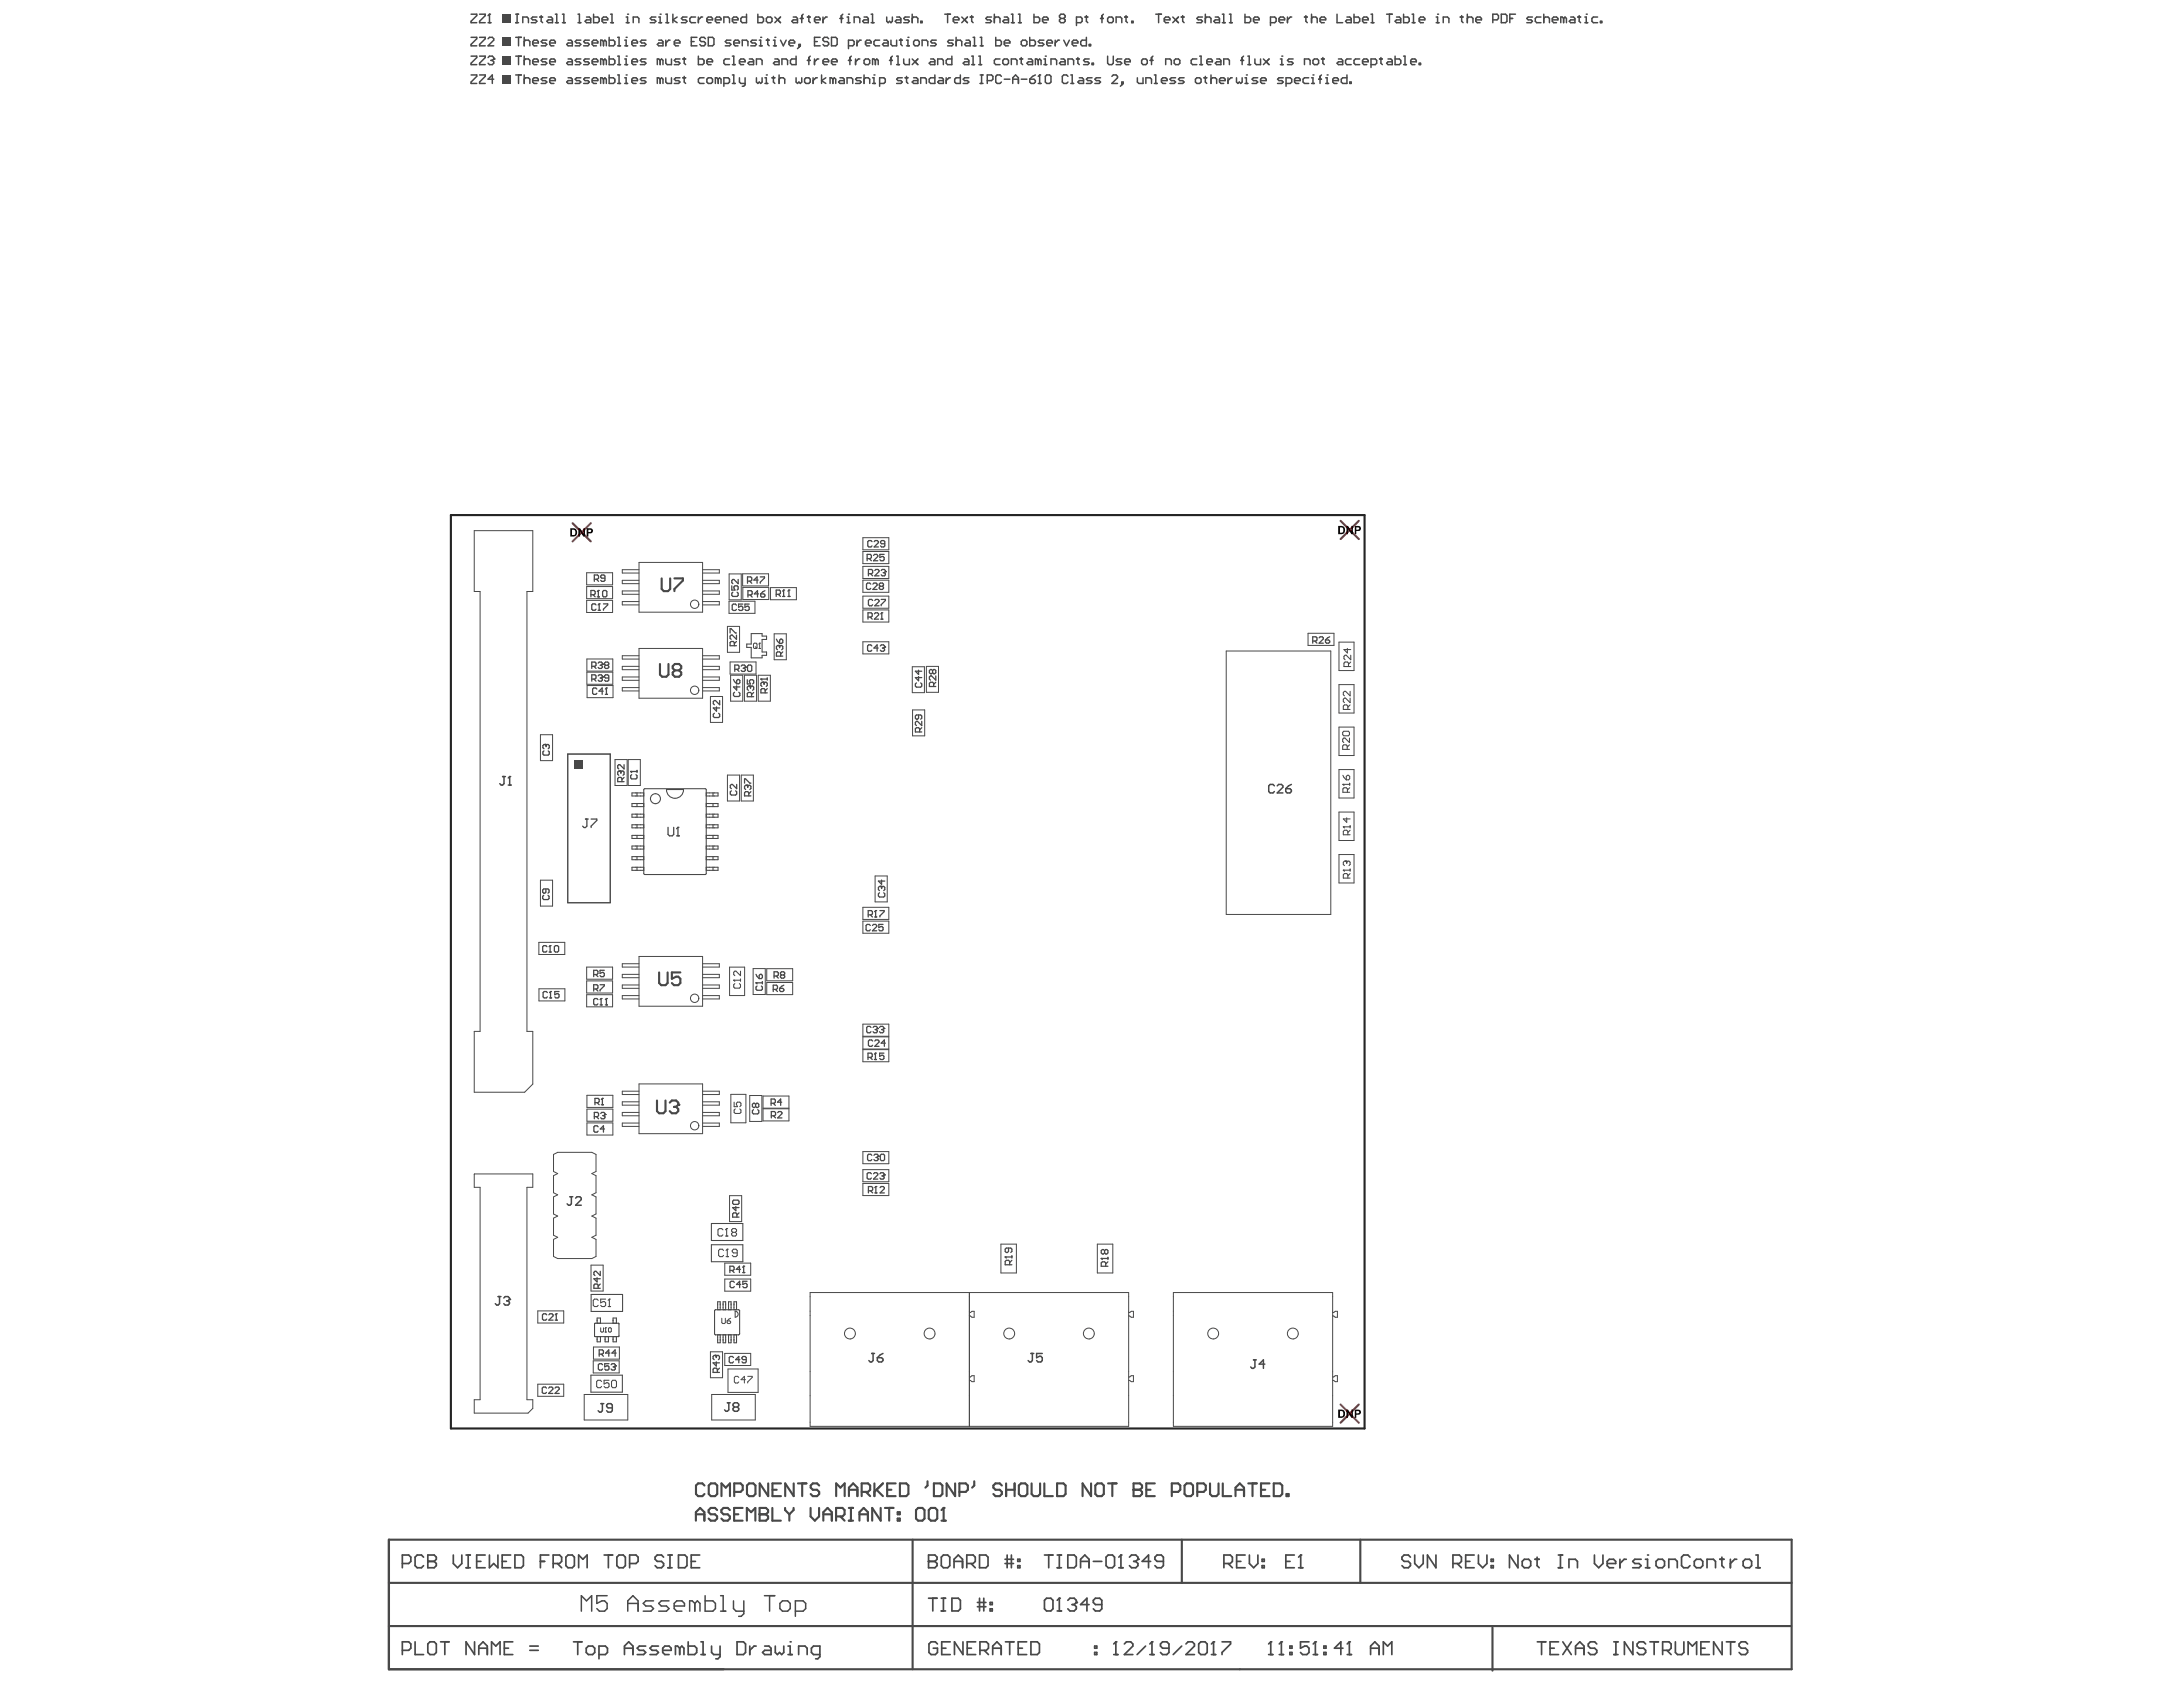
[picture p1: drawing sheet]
<svg xmlns="http://www.w3.org/2000/svg" width="279mm" height="216mm" viewBox="0 0 279 216" stroke-linecap="round" stroke-linejoin="round" font-family="sans-serif">
<path d="M73.3 67l2.3 2.3M75.6 67l-2.3 2.3M171.6 66.7l2.3 2.3M173.9 66.7l-2.3 2.3M171.6 179.7l2.3 2.4M173.9 179.7l-2.3 2.4" fill="none" stroke="#ee0e22" stroke-width=".27"/>
<g fill="#000">
<path d="M74 67.6h.2l.5 .7v-.7h.2v1.1h-.2l-.5-.7v.7h-.2zM172.3 67.3h.2l.5 .7v-.7h.2v1.1h-.2l-.5-.7v.7h-.2zM172.3 180.4h.2l.5 .7v-.7h.2v1.1h-.2l-.5-.8v.8h-.2z"/>
<path d="M73 67.6l.6 .1 .3 .3-.1 .4a.39 .39 0 0 1-.4 .3h-.4zM73.2 67.8v.7h.2a.34 .34 0 0 0 .2-.4 .34 .34 0 0 0-.3-.3z"/>
<path d="M75.1 67.6h.4a.34 .34 0 0 1 .4 .4 .34 .34 0 0 1-.5 .3h-.1v.4h-.2zM75.3 67.8v.3h.1a.18 .18 0 0 0 .3-.2 .17 .17 0 0 0-.3-.1z"/>
<path d="M171.3 67.3h.5l.3 .2v.5l-.1 .3-.7 .1zM171.5 67.5v.7l.3-.1 .1-.3a.27 .27 0 0 0-.3-.3z"/>
<path d="M173.4 67.3h.5a.34 .34 0 0 1 .3 .4 .34 .34 0 0 1-.5 .3h-.1v.4h-.2zM173.6 67.5v.3h.1a.18 .18 0 0 0 .3-.2 .17 .17 0 0 0-.3-.1z"/>
<path d="M171.3 180.4h.5l.3 .2v.5l-.1 .3-.7 .1zM171.5 180.6v.7l.3-.1 .1-.3a.27 .27 0 0 0-.3-.3z"/>
<path d="M173.4 180.4h.5a.34 .34 0 0 1 .3 .4 .34 .34 0 0 1-.5 .2h-.1v.5h-.2zM173.6 180.6v.3h.1a.18 .18 0 0 0 .3-.2 .17 .17 0 0 0-.3-.1z"/>
</g>
<path d="M57.7 65.9h116.9v116.9h-116.9z" fill="none" stroke="#242424" stroke-width=".27"/>
<g fill="none" stroke="#484848" stroke-width=".13">
<path d="M60.7 67.9h7.5v7.8h-.8v56.3h.8v6.7l-1.1 1.1h-6.4v-7.8h.7v-56.3h-.7zM75.1 73.3h3.3v1.6h-3.3zM75.1 75.1h3.3v1.5h-3.3zM75.1 76.8h3.3v1.6h-3.3zM81.8 72.9h-2.2v.4h2.2M81.8 74.3h-2.2v.4h2.2M81.8 75.6h-2.2v.5h2.2M81.8 77h-2.2v.4h2.2M81.8 72h8.1v6.3h-8.1zM89.9 72.9h2.2v.4h-2.2M89.9 74.3h2.2v.4h-2.2M89.9 75.6h2.2v.5h-2.2"/>
<path d="M89.9 77h2.2v.4h-2.2M93.3 76.9h3.3v1.6h-3.3zM93.3 73.4h1.6v3.4h-1.6zM95 73.4h3.4v1.6h-3.4zM95.1 75.2h3.3v1.5h-3.3zM98.6 75.2h3.3v1.6h-3.3zM110.4 68.8h3.4v1.6h-3.4zM110.4 70.6h3.4v1.5h-3.4zM110.4 72.5h3.4v1.5h-3.4zM110.4 74.3h3.4v1.5h-3.4zM110.4 76.3h3.4v1.5h-3.4zM110.4 78.1h3.4v1.5h-3.4z"/>
<path d="M69.2 94h1.5v3.3h-1.5zM72.7 96.5h5.4v19h-5.4zM75.1 84.3h3.3v1.6h-3.3zM75.1 86h3.3v1.6h-3.3zM75.1 87.7h3.4v1.6h-3.4zM78.7 97.2h1.6v3.3h-1.6zM80.4 97.2h1.6v3.3h-1.6zM81.8 83.9h-2.2v.4h2.2M81.8 85.3h-2.2v.4h2.2M81.8 86.6h-2.2v.5h2.2M81.8 88h-2.2v.4h2.2M81.8 83h8.1v6.4h-8.1z"/>
<path d="M89.9 83.9h2.2v.4h-2.2M89.9 85.3h2.2v.4h-2.2M89.9 86.6h2.2v.5h-2.2M89.9 88h2.2v.4h-2.2M90.9 89.1h1.6v3.4h-1.6zM93.1 80.2h1.6v3.3h-1.6zM93.1 99.2h1.6v3.3h-1.6zM93.4 84.7h3.4v1.6h-3.4zM93.5 86.4h1.6v3.3h-1.6zM94.9 99.2h1.5v3.3h-1.5zM95.3 86.4h1.5v3.3h-1.5zM97 86.4h1.6v3.3h-1.6z"/>
<path d="M99.1 81.1h1.5v3.3h-1.5zM110.4 82.1h3.4v1.6h-3.4zM116.8 85.3h1.5v3.3h-1.5zM116.8 90.9h1.6v3.3h-1.6zM118.6 85.3h1.5v3.3h-1.5zM156.9 83.3h13.4v33.7h-13.4zM167.4 81h3.3v1.6h-3.3zM171.4 82.2h1.9v3.6h-1.9zM171.4 87.6h1.9v3.7h-1.9zM171.4 93.1h1.9v3.6h-1.9zM171.4 98.5h1.9v3.6h-1.9zM69.2 112.6h1.5v3.4h-1.5z"/>
<path d="M110.4 116.1h3.4v1.6h-3.4zM110.4 117.9h3.4v1.5h-3.4zM112 112.1h1.6v3.3h-1.6zM171.4 103.9h1.9v3.7h-1.9zM171.4 109.4h1.9v3.6h-1.9zM69 120.6h3.3v1.6h-3.3zM69 126.5h3.3v1.6h-3.3zM75.1 123.8h3.3v1.5h-3.3zM75.1 125.5h3.3v1.6h-3.3zM75.1 127.3h3.3v1.6h-3.3zM81.8 123.3h-2.2v.5h2.2M81.8 124.7h-2.2v.4h2.2"/>
<path d="M81.8 126.1h-2.2v.4h2.2M81.8 127.4h-2.2v.4h2.2M81.8 139.6h-2.2v.5h2.2M81.8 122.4h8.1v6.4h-8.1zM81.8 138.7h8.1v6.4h-8.1zM89.9 123.3h2.2v.5h-2.2M89.9 124.7h2.2v.4h-2.2M89.9 126.1h2.2v.4h-2.2M89.9 127.4h2.2v.4h-2.2M89.9 139.6h2.2v.5h-2.2M93.4 123.8h1.9v3.6h-1.9zM96.4 124h1.5v3.3h-1.5z"/>
<path d="M98.1 124h3.4v1.5h-3.4zM98.1 125.7h3.4v1.6h-3.4zM110.4 131.1h3.4v1.5h-3.4zM110.4 132.7h3.4v1.6h-3.4zM110.4 134.3h3.4v1.6h-3.4zM60.7 150.2h7.5v1.8h-.8v27.1h.8v1.1l-.6 .6h-6.9v-1.7h.7v-27.1h-.7zM70.8 147.7l.6-.2h4.3l.6 .2v2.2l-.6 .3 .6 .3v2.1l-.6 .3 .6 .3v2.2l-.6 .2 .6 .3v2.2l-.6 .2 .6 .3v2.2l-.6 .3h-4.3l-.6-.3v-2.2l.6-.3-.6-.2v-2.2l.6-.3-.6-.2v-2.2l.6-.3-.6-.3v-2.1l.6-.3-.6-.3zM75.1 140.2h3.3v1.5h-3.3zM75.1 141.9h3.3v1.6h-3.3zM75.1 143.7h3.3v1.6h-3.3zM81.8 141h-2.2v.4h2.2M81.8 142.4h-2.2v.4h2.2"/>
<path d="M81.8 143.7h-2.2v.5h2.2M89.9 141h2.2v.4h-2.2M89.9 142.4h2.2v.4h-2.2M89.9 143.7h2.2v.5h-2.2M93.4 153h1.5v3.3h-1.5zM93.5 140.1h2v3.6h-2zM96 140.2h1.5v3.3h-1.5zM97.7 140.3h3.3v1.5h-3.3zM97.7 141.9h3.3v1.6h-3.3zM110.4 151.5h3.4v1.5h-3.4zM110.4 147.4h3.4v1.5h-3.4zM110.4 149.7h3.4v1.5h-3.4z"/>
<path d="M128.1 159.2h2v3.7h-2zM140.4 159.2h2v3.7h-2zM68.8 167.8h3.4v1.5h-3.4zM68.8 177.1h3.4v1.6h-3.4zM74.8 178.5h5.6v3.2h-5.6zM75.6 161.9h1.6v3.3h-1.6zM75.9 174.2h3.3v1.5h-3.3zM76 172.4h3.3v1.5h-3.3zM90.9 173h1.6v3.3h-1.6zM91.1 178.5h5.6v3.2h-5.6zM92.8 161.7h3.3v1.5h-3.3zM92.8 163.7h3.3v1.5h-3.3z"/>
<path d="M92.8 173.2h3.3v1.6h-3.3zM93.2 175.2h3.8v3h-3.8zM103.7 165.4h40.8v17.1h-40.8zM124.1 165.4v17.1M124.1 176.2l.3-.1h.3v.7h-.3l-.3-.1M124.1 168l.3-.2h.3v.8h-.3l-.3-.2M144.5 176.2l.3-.1h.3v.7h-.3l-.3-.1M144.5 168l.3-.2h.3v.8h-.3l-.3-.2M150.2 165.4h20.4v17.1h-20.4zM170.6 176.2l.3-.1h.3v.7h-.3l-.3-.1M170.6 168l.3-.2h.3v.8h-.3l-.3-.2"/>
</g>
<g fill="none" stroke="#484848" stroke-width=".14">
<path d="M72.7 96.5h5.4v19h-5.4zM96.1 81.1h1.4v.3h.6v.4h-.6v1.6h.6v.5h-.6v.3h-1.4v-1.3h-.5v-.5h.5zM81.5 101.5v.4M81.5 102.8v.4M81.5 104.2v.4M81.5 105.6v.3M81.5 106.9v.4M81.5 108.3v.4M81.5 109.6v.4M81.5 111v.4M82.4 111h-1.5v.4h1.5M82.4 109.6h-1.5v.4h1.5"/>
<path d="M82.4 101.5h-1.5v.4h1.5M82.4 102.8h-1.5v.4h1.5M82.4 104.2h-1.5v.4h1.5M82.4 105.6h-1.5v.3h1.5M82.4 106.9h-1.5v.4h1.5M82.4 108.3h-1.5v.4h1.5M82.4 101.1v10.7M82.5 111.9h7.8M82.5 100.9h7.8M85.3 101v.1M85.3 101h2.2M87.5 101.1h.1"/>
<path d="M90.4 111h1.5v.4h-1.5M90.4 109.6h1.5v.4h-1.5M90.4 108.3h1.5v.4h-1.5M90.4 106.9h1.5v.4h-1.5M90.4 105.6h1.5v.3h-1.5M90.4 104.2h1.5v.4h-1.5M90.4 102.8h1.5v.4h-1.5M90.4 101.5h1.5v.4h-1.5M90.4 101.1v10.7M91.3 101.5v.4M91.3 102.8v.4M91.3 104.2v.4"/>
<path d="M91.3 105.6v.3M91.3 106.9v.4M91.3 108.3v.4M91.3 109.6v.4M91.3 111v.4M91.1 156.6h4v2.2h-4zM91.1 159.3h4v2.2h-4zM75.6 176h4.1v2.2h-4.1zM75.7 165.7h4v2.1h-4zM76.1 169.4v1.6M76.2 171.1h2.9M76.2 169.3h2.9"/>
<path d="M76.4 169.3v-.6h.5v.6M76.4 171.1v.6h.5v-.6M77.4 171.1v.6h.5v-.6M78.5 171.1v.6h.4v-.6M78.5 169.3v-.6h.4v.6M79.2 169.4v1.6M91.5 167.8v2.9M91.6 170.8h2.9M91.6 167.6h2.9M91.9 167.6v-1h.3v1M91.9 170.8v1h.3v-1M92.5 170.8v1h.4v-1"/>
<path d="M92.5 167.6v-1h.4v1M93.2 170.8v1h.4v-1M93.2 167.6v-1h.4v1M93.9 170.8v1h.4v-1M93.9 167.6v-1h.4v1M94.1 167.8v.8M94.7 167.8v2.9"/>
</g>
<path d="M49.8 197v16.6h179.5v-16.6h-179.5v16.6M116.8 197v16.6M151.3 197v5.6M174.1 197v5.6M49.8 208.1h179.5M49.8 202.6h179.5M191 208.3v5.5" fill="none" stroke="#484848" stroke-width=".27"/>
<g fill="#484848">
<path d="M64.2 9.6h1.1v1.1h-1.1z" fill-rule="evenodd"/>
<path d="M64.2 7.2h1.1v1.1h-1.1z" fill-rule="evenodd"/>
<path d="M64.2 4.8h1.1v1.1h-1.1z" fill-rule="evenodd"/>
<path d="M64.2 1.8h1.1v1.1h-1.1z" fill-rule="evenodd"/>
<path d="M73.5 97.3h1.1v1.1h-1.1z" fill-rule="evenodd"/>
</g>
<g fill="none" stroke="#484848" stroke-width=".22">
<path d="M54.2 199.3l-.3-.3h-.5l-.3 .3v1.1l.3 .2h.5l.3-.2M54.8 199.8h.1M54.8 199h.8l.2 .3v.3l-.2 .2 .2 .3v.3l-.2 .2h-.8zM54.8 199.8h.8M58 199v1.1l.6 .5 .5-.5v-1.1M59.7 199h.5M59.9 199v1.6M61 199.8h.6M62.1 199h-1.1v1.6h1.1M62.6 199v1.6l.6-.5 .5 .5v-1.6M64.3 199.8h.5M65.4 199h-1.1v1.6h1.1"/>
<path d="M65.9 199h.8l.3 .3v1.1l-.3 .2h-.8zM69.2 199.8h.5M70.3 199h-1.1v1.6M72.4 199.3l.3-.3h.5l.3 .3v1.1l-.3 .2h-.5l-.3-.2zM77.3 199h1.1M77.9 199v1.6M79 199.3l.2-.3h.6l.2 .3v1.1l-.2 .2h-.6l-.2-.2zM84.9 199.3l-.2-.3h-.6l-.3 .3v.3l.3 .2h.6l.2 .3v.3l-.2 .2h-.6l-.3-.2M85.5 199h.5M85.7 199v1.6M86.8 199h.9l.2 .3v1.1l-.2 .2h-.9zM88.5 199.8h.5"/>
<path d="M89.6 199h-1.1v1.6h1.1M118.8 199.8h.1M118.8 199h.9l.2 .3v.3l-.2 .2 .2 .3v.3l-.2 .2h-.9zM118.8 199.8h.9M120.5 199.3l.2-.3h.6l.3 .3v1.1l-.3 .2h-.6l-.2-.2zM122.1 199.8h1.1M125.4 199h.8l.3 .3v1.1l-.3 .2h-.8zM128.6 199.6h1.1M128.9 199v1.6M129.4 199v1.6M130.3 199.6h.2v.2h-.2zM133.7 199h1.1"/>
<path d="M134.2 199v1.6M135.3 199h.6M135.6 199v1.6M136.7 199h.8l.3 .3v1.1l-.3 .2h-.8zM138.3 199.8h1.1M139.9 199.8h1.1M141.6 199.3l.2-.3h.6l.3 .3v1.1l-.3 .2h-.6l-.2-.2zM143.5 199h.1M143.5 199v1.6M143.5 199l-.3 .3M144.6 199.3l.2-.3h.6l.2 .3v.3M145.1 199.8h.3"/>
<path d="M145.4 199.8l.2 .3v.3l-.2 .2h-.6l-.2-.2M145.6 199.6h.1M145.6 199.6l-.2 .2M147.3 199.8h-1.1l.8-.8v1.6M148.9 199.8h-.8l-.3-.2v-.3l.3-.3h.5l.3 .3v1.1l-.3 .2h-.5l-.3-.2M158.3 199.8h.5M159.4 199h-1.1v1.6h1.1M159.9 199v1.1l.6 .5 .5-.5v-1.1M161.5 199.6h.3v.2h-.3zM164.6 199.8h.5M165.7 199h-1.1v1.6h1.1M166.5 199h.1"/>
<path d="M166.5 199v1.6M166.5 199l-.3 .3M180.5 199.3l-.2-.3h-.6l-.3 .3v.3l.3 .2h.6l.2 .3v.3l-.2 .2h-.6l-.3-.2M181.1 199v1.1l.5 .5 .6-.5v-1.1M183.8 199v1.6l-1.1-1.6v1.6M187.6 199.8h.5M188.7 199h-1.1v1.6h1.1M189.2 199v1.1l.6 .5 .5-.5v-1.1M190.9 199.6h.2v.2h-.2zM194.3 199v1.6l-1.1-1.6v1.6M194.8 199.8l.3-.2h.5l.3 .2v.6l-.3 .2h-.5l-.3-.2zM196.5 199.6h.5"/>
<path d="M196.7 199.3v1.1l.3 .2M199.4 199h.6M199.7 199v1.6M204.1 199v1.1l.5 .5 .6-.5v-1.1M207.3 199.6v1M208.1 199.6h-.2l-.6 .5M210.1 199.6h-.9l-.2 .2 .2 .3h.6l.3 .3-.3 .2h-.8M210.6 199.6h.3v1M210.9 199h.1M212.2 199.6h.6l.2 .2v.6l-.2 .2h-.6l-.2-.2v-.6zM216.3 199.3l-.3-.3h-.5l-.3 .3v1.1l.3 .2h.5l.3-.2M216.8 199.8l.3-.2h.6l.2 .2v.6l-.2 .2h-.6l-.3-.2z"/>
<path d="M220.1 199.6h.6M220.4 199.3v1.1l.3 .2M221.5 199.6v1M222.3 199.6h-.3l-.5 .5M223.1 199.8l.3-.2h.5l.3 .2v.6l-.3 .2h-.5l-.3-.2zM224.7 199h.3v1.6M51.5 200.1h.8l.3-.3v-.5l-.3-.3h-.8v1.6M51.5 211.2h.8l.3-.3v-.5l-.3-.3h-.8v1.7M53.1 210.1v1.7h1.1M54.8 210.4l.2-.3h.6l.2 .3v1.1l-.2 .3h-.6l-.2-.3zM56.4 210.1h1.1M56.9 210.1v1.7"/>
<path d="M59.7 200.6h.5M60.7 210.1v1.7l-1-1.7v1.7M61.3 211.8v-1.1l.5-.6 .6 .6v1.1M61.3 210.9h1.1M62.9 211.8v-1.7l.6 .6 .5-.6v1.7M64.5 210.9h.6M65.6 210.1h-1.1v1.7h1.1M67.8 211.2h1.1M67.8 210.7h1.1M70.8 200.1h.8l.3-.3v-.5l-.3-.3h-.8v1.6M71.3 200.1l.6 .5M73.4 210.1h1.1"/>
<path d="M73.9 210.1v1.7M74.1 200.6v-1.6l.5 .6 .5-.6v1.6M75 210.9l.3-.2h.5l.3 .2v.6l-.3 .3h-.5l-.3-.3zM76.7 211.8h.8l.3-.3v-.6l-.3-.2h-.8v1.6M79.9 210.9h1.1M79.9 211.8v-1.1l.6-.6 .5 .6v1.1M80.6 200.1h.8l.3-.3v-.5l-.3-.3h-.8v1.6M82.6 210.7h-.8l-.2 .2 .2 .3h.6l.2 .3-.2 .3h-.8M84.3 210.7h-.8l-.3 .2 .3 .3h.5l.3 .3-.3 .3h-.8M84.8 211.2h1.1v-.3l-.3-.2h-.5l-.3 .2v.6l.3 .3h.5M85.5 200.6h.5M87 210.9l-.3-.2h-.3v1.1"/>
<path d="M87 210.9v.9M87 210.9l.3-.2 .2 .2v.9M88.1 210.1v1.7h.8l.3-.3v-.6l-.3-.2h-.8M89.7 210.1h.3v1.7M89.7 211.8h.6M91.1 210.7v.8l.2 .3h.9M92.2 210.7v1.3l-.3 .3h-.3M94.3 210.1h.8l.3 .3v1.1l-.3 .3h-.8zM96 210.7v1.1M96.8 210.7h-.3l-.5 .5M97.9 210.7h.5l.3 .2v.9h-.8l-.3-.3 .3-.3h.8M99.2 210.7v.8l.3 .3 .3-.3 .2 .3 .3-.3v-.8"/>
<path d="M100.9 211.8h.5M100.9 210.7h.2v1.1M101.1 210.1h.1M102.2 211.8v-1.1h.8l.3 .2v.9M104.9 211.8h-.8l-.3-.3v-.6l.3-.2h.8v1.3l-.2 .3h-.3M118.8 204.5h1.1M119.4 204.5v1.7M120 210.4l-.3-.3h-.5l-.3 .3v1.1l.3 .3h.5l.3-.3v-.6h-.6M120.5 204.5h.5M120.5 206.2h.5M120.5 210.9h.6M120.7 204.5v1.7"/>
<path d="M121.6 210.1h-1.1v1.7h1.1M121.8 204.5h.9l.2 .3v1.1l-.2 .3h-.9zM122.1 200.6v-1l.6-.6 .5 .6v1M123.2 210.1v1.7l-1-1.7v1.7M123.7 200.1h.9l.2-.3v-.5l-.2-.3h-.9v1.6M123.8 210.9h.5M124.3 200.1l.5 .5M124.9 210.1h-1.1v1.7h1.1M125.1 205.1h1.1M125.1 205.6h1.1M125.4 204.5v1.7M125.4 211.2h.8l.3-.3v-.5l-.3-.3h-.8v1.7"/>
<path d="M125.9 204.5v1.7M126 211.2l.5 .6M126.7 205.9h.3v.3h-.3zM126.7 205.1h.3v.3h-.3zM127.1 210.9h1M127.1 211.8v-1.1l.5-.6 .5 .6v1.1M128.6 200.1h1.1M128.7 210.1h1.1M129.2 210.1v1.7M130.3 200.4h.2v.2h-.2zM130.3 210.9h.6M131.4 210.1h-1.1v1.7h1.1"/>
<path d="M131.9 210.1h.9l.2 .3v1.1l-.2 .3h-.9zM133.7 204.8l.3-.3h.5l.3 .3v1.1l-.3 .3h-.5l-.3-.3zM135.3 200.6h.6M135.3 206.2h.6M135.6 204.5h.1M135.6 204.5v1.7M135.6 204.5l-.3 .3M136.7 204.8l.2-.3h.6l.3 .3v.3M137.2 205.4h.3M137.5 205.4l.3 .2v.3l-.3 .3h-.6l-.2-.3M137.8 205.1h.1M137.8 205.1l-.3 .3"/>
<path d="M138.3 200.6v-1l.5-.6 .6 .6v1M139.4 205.4h-1.1l.8-.9v1.7M140.1 211.5h.3v.3h-.3zM140.1 210.7h.3v.2h-.3zM141 205.4h-.8l-.3-.3v-.3l.3-.3h.5l.3 .3v1.1l-.3 .3h-.5l-.3-.3M142.5 211.8h.6M142.8 210.1h.1M142.8 210.1v1.7M142.8 210.1l-.3 .3M143.2 200.6h.5M143.9 210.4l.3-.3h.5l.3 .3v.3l-1.1 1.1h1.1M146.6 210.7l-1.1 1.1"/>
<path d="M147.2 211.8h.5M147.4 210.1h.1M147.4 210.1l-.2 .3M147.4 210.1v1.7M149.6 210.9h-.8l-.3-.2v-.3l.3-.3h.5l.3 .3v1.1l-.3 .3h-.5l-.3-.3M151.2 210.7l-1 1.1M151.8 210.4l.3-.3h.5l.3 .3v.3l-1.1 1.1h1.1M153.4 210.4l.3-.3h.5l.3 .3v1.1l-.3 .3h-.5l-.3-.3zM155.1 211.8h.5M155.3 210.1h.1M155.3 210.1v1.7M155.3 210.1l-.2 .3"/>
<path d="M156.4 210.1h1.1v.3l-1.1 1.1v.3M156.6 200.1h.9l.2-.3v-.5l-.2-.3h-.9v1.6M157.2 200.1l.5 .5M161.5 200.4h.3v.2h-.3zM162.4 211.8h.5M162.6 210.1h.1M162.6 210.1v1.7M162.6 210.1l-.2 .3M163.7 211.8h.6M164 210.1h.1M164 210.1v1.7M164 210.1l-.3 .3"/>
<path d="M165.1 211.5h.3v.3h-.3zM165.1 210.7h.3v.2h-.3zM166.2 200.6h.5M167.5 210.1h-1.1v.8l.6-.2h.3l.2 .2v.6l-.2 .3h-.6l-.3-.3M168.1 211.8h.5M168.4 210.1h.1M168.4 210.1v1.7M168.4 210.1l-.3 .3M169.4 211.5h.3v.3h-.3zM169.4 210.7h.3v.2h-.3zM171.9 210.9h-1.1l.8-.8v1.7M172.4 211.8h.6"/>
<path d="M172.7 210.1h.1M172.7 210.1v1.7M172.7 210.1l-.3 .3M175.4 210.9h1.1M175.4 211.8v-1.1l.6-.6 .5 .6v1.1M177.1 211.8v-1.7l.5 .6 .5-.6v1.7M186 200.1h.8l.2-.3v-.5l-.2-.3h-.8v1.6M186.5 200.1l.5 .5M190.9 200.4h.2v.2h-.2zM196.8 210.1h1M197.3 210.1v1.7M198.4 210.9h.5"/>
<path d="M199.4 200.6h.6M199.5 210.1h-1.1v1.7h1.1M200 210.1l1.1 1.7M200.8 200.6v-1h.8l.3 .2v.8M201.1 210.1l-1.1 1.7M201.7 210.9h1M201.7 211.8v-1.1l.5-.6 .5 .6v1.1M204.4 210.4l-.3-.3h-.5l-.3 .3v.3l.3 .2h.5l.3 .3v.3l-.3 .3h-.5l-.3-.3M205.7 200.1h1.1v-.3l-.3-.2h-.5l-.3 .2v.6l.3 .2h.5M206.5 210.1h.6M206.5 211.8h.6M206.8 210.1v1.7"/>
<path d="M209 210.1v1.7l-1.1-1.7v1.7M210.6 200.6h.5M210.6 210.4l-.2-.3h-.6l-.3 .3v.3l.3 .2h.6l.2 .3v.3l-.2 .3h-.6l-.3-.3M211.2 210.1h1.1M211.7 210.1v1.7M212.8 211.2h.8l.3-.3v-.5l-.3-.3h-.8v1.7M213.3 211.2l.6 .6M213.6 200.6v-1h.8l.3 .2v.8M214.4 210.1v1.4l.3 .3h.5l.3-.3v-1.4M216.1 211.8v-1.7l.5 .6 .5-.6v1.7M217.7 210.9h.5M218.5 200.6v-1h.8l.3 .2v.8"/>
<path d="M218.8 210.1h-1.1v1.7h1.1M220.4 210.1v1.7l-1.1-1.7v1.7M221 210.1h1M221.5 210.1v1.7M223.7 210.4l-.3-.3h-.5l-.3 .3v.3l.3 .2h.5l.3 .3v.3l-.3 .3h-.5l-.3-.3M224.7 200.6h.6"/>
</g>
<g fill="none" stroke="#484848" stroke-width=".16">
<path d="M75.6 76.1h.4l.2-.1v-.3l-.2-.1h-.4v.8M75.9 76.1l.3 .3M76.1 74.1h.4l.1-.1v-.3l-.1-.1h-.4v.8M76.3 77.4l-.2-.1h-.2l-.2 .1v.6l.2 .1h.2l.2-.1M76.3 74.1l.3 .3M76.4 76.4h.3M76.6 78.1h.2M76.6 75.6h.1M76.6 75.6v.8M76.6 75.6l-.2 .1M76.7 77.3h.1M76.7 77.3v.8"/>
<path d="M76.7 77.3l-.1 .1M77.1 75.7l.2-.1h.2l.2 .1v.6l-.2 .1h-.2l-.2-.1zM77.2 77.3h.6v.1l-.6 .6v.1M77.4 74h-.4l-.1-.1 .1-.3h.3l.1 .1v.6l-.1 .1h-.3l-.1-.1M93.7 75v.5h.4l-.2-.3 .2-.2h.2l.2 .1v.3l-.2 .1M93.8 75.8l-.1 .1v.3l.1 .1h.5l.2-.1v-.3l-.2-.1M94.3 77.4l-.2-.1h-.2l-.2 .1v.6l.2 .1h.2l.2-.1M94.5 74.2v.5l-.6-.5h-.1l-.1 .1v.3l.1 .1M95.1 77.3h-.6v.4l.3-.1 .3 .1v.3l-.2 .1h-.2l-.2-.1M95.7 74.4h.4l.1-.2v-.2l-.1-.2h-.4v.8M95.7 76.1h.4l.2-.1v-.3l-.2-.1h-.4v.8M95.9 77.3h-.6v.4l.3-.1 .3 .1v.3l-.1 .1h-.3l-.2-.1"/>
<path d="M95.9 74.4l.3 .2M96 76.1l.3 .3M97 74.2h-.5l.4-.4v.8M97.1 76h-.6l.5-.4v.8M97.3 73.8h.5v.2l-.5 .5v.1M97.4 76h.4l.1 .3-.1 .1h-.3l-.1-.1zM97.9 75.6l-.5 .4M99.3 76.1h.5l.1-.2v-.2l-.1-.2h-.5v.8M99.6 76.1l.3 .2M100.2 76.3h.2M100.3 75.5h.1M100.3 75.5v.8"/>
<path d="M100.3 75.5l-.1 .2M100.8 76.3h.3M101 75.5h.1M101 75.5v.8M101 75.5l-.2 .2M111 71.5h.4l.1-.1v-.3l-.1-.2h-.4v.9M111.1 79h.4l.1-.2v-.2l-.1-.2h-.4v.8M111.1 73.4h.5l.1-.1v-.3l-.1-.1h-.5v.8M111.3 71.5l.2 .3M111.4 79l.2 .2M111.4 73.4l.3 .3M111.4 74.8l-.1-.2h-.3l-.1 .2v.5l.1 .1h.3l.1-.1"/>
<path d="M111.6 69.3l-.1-.1h-.3l-.1 .1v.6l.1 .1h.3l.1-.1M111.7 76.8l-.1-.1h-.3l-.2 .1v.6l.2 .1h.3l.1-.1M111.7 74.8l.2-.2h.2l.2 .2v.1l-.6 .5h.6M111.8 71.1l.1-.2h.3l.1 .2v.1l-.5 .6h.5M111.9 69.3l.1-.1h.3l.1 .1v.2l-.5 .5h.5M111.9 78.6l.1-.2h.3l.2 .2v.1l-.6 .5h.6M112 73l.1-.1h.3l.1 .1v.2l-.5 .5h.5M112 76.8l.1-.1h.3l.1 .1v.2l-.5 .5h.5M112.7 75l-.2-.1 .2-.3h.2l.2 .2-.2 .2M112.7 75l-.2 .2 .2 .2h.2l.2-.1-.2-.3M112.7 75h.2M112.7 79.2h.3"/>
<path d="M112.8 73l.1-.1h.3l.1 .3M112.8 76.7h.5v.1l-.5 .6v.1M112.9 78.4h.1M112.9 78.4v.8M112.9 78.4l-.2 .2M113.1 73.3h.1M113.2 70.9h-.6v.5l.3-.2 .3 .2v.2l-.2 .2h-.2l-.2-.2M113.2 73.3l.1 .1-.1 .3h-.3l-.1-.1M113.2 69.6h-.4l-.1-.1 .1-.3h.3l.1 .1v.6l-.1 .1h-.3l-.1-.1M113.3 73.2h.1M113.3 73.2l-.1 .1M69.6 96.1l-.1 .1v.3l.1 .1h.6l.1-.1v-.3l-.1-.1"/>
<path d="M69.8 95.3h.1M69.8 95.3l-.3 .1v.3l.1 .1M69.8 95.3l.1 .1M69.9 95.4l.1-.1 .3 .1v.3l-.1 .1M69.9 95.4v.2M75.7 86.9h.4l.2-.1v-.3l-.2-.1h-.4v.8M75.7 85.3h.4l.2-.2v-.2l-.2-.2h-.4v.8M76 85.3l.3 .2M76 86.9l.3 .3M76.4 88.2l-.1-.2h-.3l-.2 .2v.5l.2 .2h.3l.1-.2M76.6 84.9l.1-.2h.3l.1 .3M76.6 86.5l.1-.1h.3l.1 .2"/>
<path d="M76.8 85.1h.2M76.8 86.8h.2M77 85.1l.1 .2-.1 .2h-.3l-.1-.1M77 86.8l.1 .1-.1 .3h-.3l-.1-.2M77.1 85h.1M77.1 86.6h.1M77.1 85l-.1 .1M77.1 86.6l-.1 .2M77.2 88.5h-.5l.4-.5v.9M77.5 88.9h.3M77.5 85.1l-.1 .2 .1 .2h.3l.1-.1-.1-.3M77.5 85.1l-.1-.1 .1-.3h.3l.1 .2-.1 .2"/>
<path d="M77.5 85.1h.3M77.6 88h.1M77.6 88v.9M77.6 88l-.1 .2M77.9 86.8h-.4l-.1-.2 .1-.2h.3l.1 .1v.5l-.1 .2h-.3l-.1-.2M79.3 98.7h.1M79.3 98.7l-.2 .1v.3l.1 .1M79.3 98.7l.2 .1M79.5 98.8l.1-.1 .3 .1v.3l-.2 .1M79.5 98.8v.1M79.9 97.9v.5l-.6-.5-.2 .1v.3l.1 .1M79.9 99.5l-.3 .3"/>
<path d="M80.7 98.7h.1M80.7 98.7h.8M80.7 98.7l.2 .2M80.9 99.1l-.2 .2v.2l.2 .2h.5l.1-.2v-.2l-.1-.2M81.5 98.6v.3M91.4 91.3l-.1 .1v.3l.1 .1h.6l.1-.1v-.3l-.1-.1M91.7 90.5v.5l-.4-.4h.8M92.1 89.7v.5l-.5-.5-.3 .1v.3l.1 .1M93.4 81v-.5h.2l.5 .5h.2M93.9 87l.4 .5M94 82.6v-.4l-.1-.1h-.3l-.2 .1v.4h.9M94 88.6l-.1 .1v.3l.1 .1h.6l.1-.1v-.3l-.1-.1"/>
<path d="M94 85.7h.4l.2-.2v-.3l-.2-.1h-.4v.8M94.3 81.3v.5l-.6-.5-.3 .1v.3l.2 .1M94.3 82.1l-.3 .3M94.3 87.1l.1-.1 .3 .1v.3l-.1 .1h-.3zM94.3 87.8v.5l-.4-.4h.8M94.3 85.7l.3 .2M94.9 85.2l.1-.1h.3l.1 .3M95.1 85.5h.2M95.3 85.5l.1 .2-.1 .2h-.3l-.1-.1M95.4 85.4h.1M95.4 85.4l-.1 .1M95.6 87v.5h.5l-.2-.2 .2-.3h.2l.2 .1v.3l-.2 .1"/>
<path d="M95.8 85.1h.3l.1 .1v.6l-.1 .1h-.3l-.1-.1v-.6zM95.9 87.8h.1M95.9 87.8l-.3 .1v.3l.2 .1M95.9 87.8l.2 .1M96.1 87.9l.1-.1 .3 .1v.3l-.2 .1M96.1 87.9v.2M96.2 89.2v-.4l-.1-.2h-.3l-.2 .2v.4h.9M96.5 88.6l-.3 .3M97.4 86.9h.1M97.4 86.9h.8M97.4 86.9l.1 .1M97.7 87.3h.1"/>
<path d="M97.7 87.3l-.3 .2v.2l.1 .2M97.7 87.3l.1 .2M97.8 87.5l.1-.2 .3 .2v.2l-.1 .2M97.8 87.5v.1M97.9 88.7v-.4l-.1-.2h-.3l-.1 .2v.4h.8M98.2 88.1l-.3 .3M98.2 86.8v.2M99.4 81.8l.4 .5M99.6 82.6h.1M99.6 82.6l-.2 .1v.3l.1 .2M99.6 82.6l.2 .1M99.8 82.7l.1-.1 .3 .1v.3l-.1 .2"/>
<path d="M99.8 81.9l.1-.1 .3 .1v.3l-.1 .1h-.3zM99.8 82.7v.2M99.9 84v-.4l-.1-.2h-.3l-.1 .2v.4h.8M100.2 83.4l-.3 .3M111.6 82.7l-.2-.2h-.2l-.2 .2v.5l.2 .1h.2l.2-.1M112.4 82.9h-.5l.4-.4v.8M112.7 82.7l.1-.2h.3l.1 .3M112.9 82.9h.2M113.1 82.9l.1 .2-.1 .2h-.3l-.1-.1M113.2 82.8h.1M113.2 82.8l-.1 .1M117.3 87.4l-.1 .1v.3l.1 .1h.5l.2-.1v-.3l-.2-.1"/>
<path d="M117.6 85.8v.5l-.4-.4h.8M117.6 91.5v.4l-.2 .1-.2-.1v-.3l.1-.1h.5l.2 .1v.3l-.2 .1M117.6 86.6v.5l-.4-.4h.8M117.7 93.7v-.4l-.1-.2h-.3l-.1 .2v.4h.8M118 92.3v.6l-.6-.6-.2 .2v.2l.1 .2M118 93.1l-.3 .3M119.4 85.8l-.2-.1-.2 .1v.3l.1 .1 .3-.1M119.4 85.8l.1-.1 .3 .1v.3l-.2 .1-.2-.1M119.4 85.8v.3M119.5 87.9v-.4l-.1-.2h-.3l-.1 .2v.4h.8M119.8 86.5v.5l-.6-.5-.2 .1v.3l.1 .1M119.8 87.3l-.3 .3"/>
<path d="M168 82h.4l.2-.1v-.3l-.2-.1h-.4v.8M168.3 82l.3 .3M168.8 81.6l.2-.1h.2l.2 .1v.2l-.6 .5h.6M169.6 81.9h.5l.1 .3-.1 .1h-.3l-.2-.1zM170.2 81.5l-.6 .4M69.6 114.6l-.1 .1v.3l.1 .1h.5l.2-.1v-.3l-.2-.1M69.9 113.8v.4l-.2 .1-.2-.1v-.3l.1-.1h.5l.2 .1v.3l-.2 .1M74.9 104.8h.4M75.1 104.8v.9l-.2 .2h-.1l-.2-.2M75.7 104.8h.7v.2l-.7 .7v.2M79.6 100v-.4l-.1-.1h-.3l-.1 .1v.4h.8M85.5 105.9v.9l.2 .2h.3l.2-.2v-.9"/>
<path d="M86.6 107h.4M86.8 105.9h.1M86.8 105.9v1.1M86.8 105.9l-.2 .2M93.6 101.2l-.1 .1v.3l.1 .1h.6l.1-.1v-.3l-.1-.1M94.3 100.4v.5l-.6-.5-.2 .1v.3l.1 .1M95.3 100.2v-.5h.1l.6 .5h.1M95.6 100.5h.1M95.6 100.5l-.3 .1v.3l.1 .1M95.6 100.5l.1 .1M95.7 100.6l.1-.1 .3 .1v.3l-.1 .1M95.7 100.6v.2"/>
<path d="M95.8 101.9v-.4l-.1-.2h-.3l-.1 .2v.4h.8M96.1 101.3l-.3 .3M111.1 117.1h.4l.2-.2v-.2l-.2-.2h-.4v.9M111.4 118.4l-.1-.1h-.3l-.2 .1v.6l.2 .1h.3l.1-.1M111.4 117.1l.3 .3M111.7 118.4l.1-.1h.3l.1 .1v.2l-.5 .5h.5M111.9 117.4h.3M112.1 116.5h.1M112.1 116.5l-.2 .2M112.1 116.5v.9M112.6 114.3l-.2 .1v.3l.2 .1h.5l.1-.1v-.3l-.1-.1M112.6 116.5h.6v.2l-.6 .5v.2"/>
<path d="M112.7 113.4h.1M112.7 113.4l-.3 .2v.2l.2 .2M112.7 113.4l.1 .2M112.8 112.6v.6l-.4-.4h.8M112.8 113.6l.2-.2 .2 .2v.2l-.1 .2M112.8 113.6v.1M113 118.3h-.5v.4l.3-.1 .2 .1v.3l-.1 .1h-.3l-.1-.1M70 121.2l-.1-.2h-.3l-.1 .2v.5l.1 .1h.3l.1-.1M70.1 127l-.2-.1h-.3l-.1 .1v.6l.1 .1h.3l.2-.1M70.3 121.8h.2M70.3 127.7h.3M70.4 121h.1"/>
<path d="M70.4 121v.8M70.4 121l-.1 .2M70.5 126.9h.1M70.5 126.9v.8M70.5 126.9l-.2 .1M71 121.2l.1-.2h.3l.1 .2v.5l-.1 .1h-.3l-.1-.1zM71.6 126.9h-.6v.4l.3-.1 .3 .1v.3l-.2 .1h-.3l-.1-.1M76 126.6h.4l.1-.2v-.2l-.1-.2h-.4v.8M76 124.7h.4l.1-.1v-.3l-.1-.1h-.4v.8M76.3 124.7l.2 .3M76.3 126.6l.2 .2M76.5 127.9l-.1-.1h-.3l-.1 .1v.6l.1 .1h.3l.1-.1"/>
<path d="M76.8 126h.5v.2l-.5 .5v.1M76.8 128.6h.3M76.9 127.8h.1M76.9 127.8l-.1 .1M76.9 127.8v.8M77.3 124.2h-.5v.4l.3-.2 .2 .2v.3l-.1 .1h-.3l-.1-.1M77.5 128.6h.3M77.6 127.8h.1M77.6 127.8v.8M77.6 127.8l-.1 .1M96.8 125.8h.1M96.8 125.8h.8"/>
<path d="M96.8 125.8l.1 .1M96.8 124.7l.4 .5M96.9 126.2l-.1 .1v.3l.1 .1h.5l.2-.1v-.3l-.2-.1M97.3 124.7l.3 .1v.3l-.2 .1h-.2v-.4zM97.6 125.6v.3M99 126.6h.4l.1-.1v-.3l-.1-.1h-.4v.8M99.1 124.9h.4l.1-.1v-.3l-.1-.1h-.4v.8M99.2 126.6l.3 .3M99.3 124.9l.3 .3M99.8 126.5h.4l.1 .3-.1 .1h-.3l-.1-.1zM100 124.8l-.1-.2 .1-.2h.3l.1 .1-.1 .3M100 124.8l-.1 .1 .1 .3h.3l.1-.2-.1-.2"/>
<path d="M100 124.8h.3M100.3 126.1l-.5 .4M111.1 135.3h.4l.1-.1v-.3l-.1-.1h-.4v.8M111.4 135.3l.2 .3M111.5 131.5l-.2-.1h-.2l-.2 .1v.5l.2 .2h.2l.2-.2M111.7 133.2l-.1-.1h-.3l-.2 .1v.6l.2 .1h.3l.1-.1M111.7 131.5l.2-.1h.3l.1 .2M111.9 135.6h.3M112 133.2l.1-.1h.3l.1 .1v.2l-.5 .5h.5M112 131.8h.2M112 134.8h.1M112 134.8l-.1 .1"/>
<path d="M112 134.8v.8M112.2 131.8l.1 .1-.1 .3h-.3l-.2-.2M112.3 131.6h.1M112.3 131.6l-.1 .2M112.6 131.5l.1-.1h.3l.1 .2M112.8 131.8h.2M113 131.8l.1 .1-.1 .3h-.3l-.1-.2M113.1 131.6h.1M113.1 131.6l-.1 .2M113.1 134.8h-.5v.4l.3-.1 .2 .1v.3l-.1 .1h-.3l-.1-.1M113.3 133.5h-.5l.4-.4v.8M76.1 142.9h.4l.1-.1v-.3l-.1-.1h-.4v.8"/>
<path d="M76.1 141.1h.5l.1-.1v-.3l-.1-.1h-.5v.8M76.3 142.9l.3 .3M76.4 141.1l.3 .3M76.6 144.2l-.2-.1h-.3l-.1 .1v.6l.1 .1h.3l.2-.1M76.9 142.5l.1-.1h.3l.1 .2M77 141.4h.2M77.1 140.6h.1M77.1 140.6l-.1 .1M77.1 140.6v.8M77.2 142.8h.1M77.3 142.8l.1 .1-.1 .3h-.3l-.1-.2M77.4 144.5h-.6l.4-.4v.8"/>
<path d="M77.4 142.6h.1M77.4 142.6l-.1 .2M93.8 153.7l.1-.1h.5l.2 .1v.3l-.2 .1h-.5l-.1-.1zM94.2 154.4v.6l-.4-.5h.8M94.3 155.8v-.4l-.1-.2h-.3l-.1 .2v.4h.8M94.6 155.2l-.3 .3M96.4 142l-.1 .1v.3l.1 .2h.6l.1-.2v-.3l-.1-.1M96.7 141.3l-.1-.1-.3 .1v.3l.1 .1 .3-.1M96.7 141.3l.1-.1 .3 .1v.3l-.1 .1-.3-.1M96.7 141.3v.3M98.7 141.2h.4l.1-.1v-.3l-.1-.1h-.4v.8M98.7 142.8h.4l.2-.1v-.3l-.2-.1h-.4v.8"/>
<path d="M99 141.2l.2 .3M99 142.8l.3 .3M99.5 142.4l.2-.1h.2l.2 .1v.1l-.6 .6h.6M100.1 141.1h-.6l.4-.4v.8M111.1 152.4h.5l.1-.1v-.3l-.1-.1h-.5v.8M111.4 152.4l.3 .3M111.5 150.2l-.1-.1h-.3l-.1 .1v.6l.1 .1h.3l.1-.1M111.6 147.9l-.2-.2h-.2l-.2 .2v.5l.2 .1h.2l.2-.1M111.8 150.2l.1-.1h.3l.1 .1v.2l-.5 .5h.5M111.9 147.9l.1-.2h.3l.1 .3M112 152.7h.2M112.1 151.9h.1"/>
<path d="M112.1 151.9v.8M112.1 151.9l-.1 .1M112.1 148.1h.2M112.3 148.1l.1 .2-.1 .2h-.3l-.1-.1M112.4 148h.1M112.4 148l-.1 .1M112.6 150.2l.2-.1h.2l.2 .3M112.6 152l.2-.1h.3l.1 .1v.1l-.6 .6h.6M112.7 147.9l.1-.2h.3l.1 .2v.5l-.1 .1h-.3l-.1-.1zM112.9 150.5h.1M113 150.5l.2 .1-.2 .3h-.2l-.2-.1M113.2 150.4h.1"/>
<path d="M113.2 150.4l-.2 .1M129.1 159.7v.5l-.2 .1-.2-.1v-.3l.1-.2h.6l.1 .2v.3l-.1 .1M69.9 177.7l-.1-.2h-.3l-.1 .2v.5l.1 .1h.3l.1-.1M70 168.3l-.2-.2h-.2l-.2 .2v.5l.2 .2h.2l.2-.2M70.2 177.7l.2-.2h.2l.2 .2v.1l-.6 .5h.6M70.2 168.3l.2-.2h.3l.1 .2v.1l-.6 .6h.6M71 177.7l.2-.2h.2l.2 .2v.1l-.6 .5h.6M71.1 169h.2M71.2 168.1h.1M71.2 168.1v.9M71.2 168.1l-.1 .2M76.4 163.5v.6l-.4-.4h.8"/>
<path d="M76.6 164.9v-.4l-.2-.2h-.3l-.1 .2v.4h.8M76.7 173.3h.4l.1-.1v-.3l-.1-.1h-.4v.8M76.8 162.7v.5l-.5-.5h-.2l-.1 .1v.3l.1 .1M76.8 164.3l-.2 .3M77 173.3l.2 .3M77.1 174.7l-.1-.2h-.3l-.1 .2v.5l.1 .1h.3l.1-.1M77.9 174.5h-.5v.4l.3-.1 .2 .1v.3l-.1 .1h-.3l-.1-.1M78.1 173.2h-.6l.4-.4v.8M78.2 174.7l.1-.2h.3l.2 .3M78.5 174.9h.1M78.6 174.9l.2 .2-.2 .2h-.3l-.1-.1M78.8 174.8h.1"/>
<path d="M78.8 174.8l-.2 .1M78.9 173.2h-.6l.4-.4v.8M91.5 173.5h.1M91.5 173.5l-.2 .1v.3l.1 .1M91.5 173.5l.2 .1M91.7 174.3v.5l-.4-.4h.8M91.7 173.6v.1M91.7 173.6l.1-.1 .3 .1v.3l-.2 .1M91.8 175.6v-.4l-.1-.1h-.3l-.1 .1v.4h.8M92.1 175.1l-.3 .3M93.4 162.6h.4l.2-.1v-.3l-.2-.2h-.4v.9M93.7 162.6l.3 .3"/>
<path d="M93.9 173.7l-.2-.1h-.2l-.2 .1v.6l.2 .1h.2l.2-.1M94 164.1l-.1-.1h-.3l-.2 .1v.6l.2 .1h.3l.1-.1M94.7 174h-.5l.4-.4v.8M94.8 162.5h-.6l.4-.5v.9M94.8 164.4h-.5l.4-.4v.8M95 162.9h.3M95.2 162h.1M95.2 162v.9M95.2 162l-.2 .2M95.5 174h-.4l-.1-.1 .1-.3h.3l.1 .1v.6l-.1 .1h-.3l-.1-.1M95.6 164h-.5v.4l.2-.2 .3 .2v.3l-.1 .1h-.3l-.1-.1M128.7 160.9h.1"/>
<path d="M128.7 160.9h.8M128.7 160.9l.1 .1M129.2 161.9v-.5l-.1-.1h-.3l-.1 .1v.5h.8M129.5 161.3l-.3 .3M129.5 160.7v.3M140.9 161.1h.1M140.9 161.1h.9M140.9 161.1l.2 .1M141.4 160.1l-.2-.2-.3 .2v.2l.2 .2 .3-.2M141.4 160.1l.1-.2 .3 .2v.2l-.1 .2-.3-.2M141.4 160.1v.2M141.5 162.1v-.5l-.1-.1h-.3l-.2 .1v.5h.9"/>
<path d="M141.8 161.5l-.3 .3M141.8 160.9v.3"/>
</g>
<g fill="none" stroke="#484848" stroke-width=".14">
<path d="M171.9 99.2l.4 .6M172 93.6h.6l.1 .1v.3l-.1 .2h-.6l-.2-.2v-.3zM172.3 99.4l.2-.2h.1l.1 .2v.3l-.1 .1h-.3zM172.4 95.9v-.4l-.1-.2h-.3l-.2 .2v.4h.9M172.4 83v.6l-.4-.5h.9M172.5 90.8v-.4l-.1-.2h-.3l-.2 .2v.4h.9M172.6 85.3v-.4l-.2-.2h-.2l-.2 .2v.4h.9M172.7 94.5v.5l-.6-.5h-.1l-.2 .1v.3l.2 .1M172.7 95.3l-.3 .3M172.8 88.5v.6l-.6-.6h-.1l-.2 .1v.3l.2 .2M172.8 89.3v.6l-.6-.6h-.1l-.2 .2v.3l.2 .1M172.8 90.2l-.3 .3"/>
<path d="M172.9 83.9v.5l-.6-.5h-.1l-.2 .1v.3l.2 .1M172.9 84.7l-.3 .3M82.4 111.8l.1 .1M82.5 100.9l-.1 .2M87.5 101.1a1.09 1.09 0 0 1-1.1 1.1 1.09 1.09 0 0 1-1.1-1.1M90.3 100.9l.1 .2M90.4 111.8l-.1 .1M171.9 100.4h.1M171.9 100.4h.8M171.9 100.4l.1 .1M171.9 105.8h.1M171.9 111.4h.1"/>
<path d="M171.9 105.8h.9M171.9 105.8l.2 .2M171.9 111.4h.9M171.9 111.4l.2 .1M172.2 110.2h.1M172.2 110.2h-.1l-.2 .2v.2l.2 .2M172.2 110.2l.2 .2M172.4 110.4l.1-.2h.2l.1 .2v.2l-.1 .2M172.4 104.7v.5l-.5-.4h.9M172.4 110.4v.1M172.5 101.4v-.4l-.2-.2h-.3l-.1 .2v.4h.8M172.5 106.8v-.4l-.1-.1h-.3l-.2 .1v.4h.9"/>
<path d="M172.5 112.4v-.5l-.1-.1h-.3l-.2 .1v.5h.9M172.7 100.8l-.2 .3M172.7 100.2v.3M172.8 105.7v.3M172.8 111.2v.3M172.8 106.3l-.3 .2M172.8 111.8l-.3 .3M93.9 125.4h.1M93.9 125.4h.9M93.9 125.4l.2 .2M94.1 125.9l-.2 .1v.3l.2 .2h.5l.2-.2v-.3l-.2-.1M94.8 124.3v.6l-.6-.6h-.1l-.2 .1v.3l.2 .2"/>
<path d="M94.8 125.3v.3M92.5 157.4l-.1-.2h-.3l-.2 .2v.6l.2 .2h.3l.1-.2M92.8 158.2h.4M93 157.2h.1M93 157.2v1M93 157.2l-.2 .2M93.1 159.9h.1M93.1 159.9v.9M93.1 159.9l-.2 .1M93.8 157.7l-.2-.1v-.2l.2-.2h.3l.2 .2v.2l-.2 .1M93.8 157.7l-.2 .2v.1l.2 .2h.3l.2-.2v-.1l-.2-.2M93.8 157.7h.3"/>
<path d="M94 141.1v.5h.4l-.1-.4 .1-.1h.3l.1 .1v.3l-.1 .1M94.1 141.9l-.1 .2v.3l.1 .1h.6l.1-.1v-.3l-.1-.2M76.1 171l.1 .1M76.2 169.3l-.1 .1M76.6 166.4l-.2-.1h-.3l-.2 .1v.7l.2 .1h.3l.2-.1M77 176.8l-.2-.2h-.3l-.1 .2v.6l.1 .2h.3l.2-.2M77.5 166.3h-.6v.4l.3-.1h.2l.1 .1v.4l-.1 .1h-.4l-.1-.1M77.8 167.2h.3M78 176.6h-.7v.5l.3-.1h.2l.2 .1v.3l-.2 .2h-.3l-.2-.2M78 166.3h.1M78 166.3v.9M78 166.3l-.2 .1"/>
<path d="M78.3 176.8l.1-.2h.3l.2 .2v.6l-.2 .2h-.3l-.1-.2zM79.1 169.3l.1 .1M79.2 171l-.1 .1M91.5 170.7l.1 .1M91.6 167.6l-.1 .2M92.6 160l-.1-.1h-.4l-.1 .1v.7l.1 .1h.4l.1-.1M92.9 160.8h.3M94.1 167.8a.38 .38 0 0 1 .4 .4 .38 .38 0 0 1-.4 .4M94.4 160.3h-.5l-.2-.1v-.2l.2-.1h.3l.2 .1v.7l-.2 .1h-.3l-.2-.1M94.5 167.6l.2 .2M94.7 170.7l-.2 .1"/>
<circle cx="83.9" cy="102.2" r=".64"/>
</g>
<g fill="none" stroke="#484848" stroke-width=".13">
<path d="M96.5 82.3h.3l.1 .1v.5l-.1 .1h-.3l-.1-.1v-.5zM96.7 82.8l.2 .2M97.1 83h.2M97.2 82.3h.1M97.2 82.3v.7M97.2 82.3l-.1 .1M76.9 169.9v.5l.1 .1 .2-.1v-.5M77.4 170.5h.2M77.5 169.9h.1M77.5 169.9v.6M77.5 169.9l-.1 .1M77.9 170l.1-.1 .2 .1v.4v.1l-.3-.1z"/>
<path d="M92.4 168.7v.6l.1 .1h.2l.1-.1v-.6M93.1 169h.3l.1 .3-.1 .1h-.2l-.1-.1zM93.5 168.7l-.4 .3M94.6 176.3l-.2-.2h-.3l-.1 .2v.6l.1 .1h.3l.2-.1M95.4 176.6h-.6l.5-.5v.9M95.7 176.1h.6v.2l-.6 .6v.1"/>
<circle cx="88.9" cy="77.3" r=".54"/>
<circle cx="88.9" cy="88.3" r=".54"/>
<circle cx="88.9" cy="127.8" r=".54"/>
<circle cx="88.9" cy="144.1" r=".54"/>
<circle cx="108.8" cy="170.7" r=".7"/>
<circle cx="119" cy="170.7" r=".7"/>
<circle cx="129.2" cy="170.7" r=".7"/>
<circle cx="139.4" cy="170.7" r=".7"/>
<circle cx="155.3" cy="170.7" r=".7"/>
<circle cx="165.5" cy="170.7" r=".7"/>
</g>
<g fill="none" stroke="#484848" stroke-width=".19">
<path d="M60.3 9.6h.7v.2l-.7 .7v.2h.7M60.3 1.8h.7v.2l-.7 .7v.2h.7M60.3 4.8h.7v.2l-.7 .7v.2h.7M60.3 7.2h.7v.2l-.7 .7v.2h.7M61.4 9.6h.7v.2l-.7 .7v.2h.7M61.4 1.8h.7v.2l-.7 .7v.2h.7M61.4 4.8h.7v.2l-.7 .7v.2h.7M61.4 7.2h.7v.2l-.7 .7v.2h.7M62.5 7.4l.1-.2h.4l.2 .2v.1M62.5 5l.1-.2h.4l.2 .2v.1l-.7 .8h.7M62.5 2.9h.3M62.6 1.8h.1"/>
<path d="M62.6 1.8v1.1M62.6 1.8l-.1 .2M62.8 7.7h.2M63 7.7l.2 .2v.2l-.2 .2h-.4l-.1-.2M63.2 7.5h.1M63.2 10.1h-.7l.5-.5v1.1M63.2 7.5l-.2 .2M66 9.6h.7M66 7.2h.7M66 1.8h.4M66 2.9h.4M66 4.8h.7"/>
<path d="M66.2 1.8v1.1M66.4 4.8v1.1M66.4 7.2v1.1M66.4 9.6v1.1M66.9 2.9v-.7h.6l.1 .2v.5M67.1 4.8v1.1M67.1 7.2v1.1M67.1 9.6v1.1M67.1 10.1l.2-.1h.3l.2 .1v.6M67.1 5.3l.2-.2h.3l.2 .2v.6M67.1 7.7l.2-.2h.3l.2 .2v.6M68.2 10.3h.7v-.2l-.2-.1h-.3l-.2 .1v.4l.2 .2h.3"/>
<path d="M68.2 5.5h.7v-.2l-.2-.2h-.3l-.2 .2v.4l.2 .2h.3M68.2 7.9h.7v-.2l-.2-.2h-.3l-.2 .2v.4l.2 .2h.3M68.7 2.2h-.5l-.2 .2 .2 .1h.3l.2 .2-.2 .2h-.5M69.1 2.2h.3M69.3 2v.7l.1 .2M70 10h-.6l-.1 .1 .1 .2h.4l.2 .2-.2 .2h-.5M70 7.5h-.6l-.1 .2 .1 .2h.4l.2 .2-.2 .2h-.5M70 5.1h-.6l-.1 .2 .1 .2h.4l.2 .2-.2 .2h-.5M70.2 2.2h.3l.2 .2v.5h-.5l-.2-.2 .2-.2h.5M70.4 10.3h.7v-.2l-.2-.1h-.4l-.1 .1v.4l.1 .2h.4M70.4 5.5h.7v-.2l-.2-.2h-.4l-.1 .2v.4l.1 .2h.4M70.4 7.9h.7v-.2l-.2-.2h-.4l-.1 .2v.4l.1 .2h.4"/>
<path d="M71.1 1.8h.2v1.1M71.1 2.9h.3M72 1.8h.2v1.1M72 2.9h.3M72.7 10h.4l.2 .1v.6h-.6l-.2-.2 .2-.2h.6M72.7 5.1h.4l.2 .2v.6h-.6l-.2-.2 .2-.2h.6M72.7 7.5h.4l.2 .2v.6h-.6l-.2-.2 .2-.2h.6M74 1.8h.2v1.1M74 2.9h.3M74.3 10h-.5l-.2 .1 .2 .2h.4l.1 .2-.1 .2h-.6M74.3 7.5h-.5l-.2 .2 .2 .2h.4l.1 .2-.1 .2h-.6M74.3 5.1h-.5l-.2 .2 .2 .2h.4l.1 .2-.1 .2h-.6"/>
<path d="M75.1 2.2h.3l.2 .2v.5h-.5l-.2-.2 .2-.2h.5M75.4 10h-.5l-.2 .1 .2 .2h.3l.2 .2-.2 .2h-.5M75.4 7.5h-.5l-.2 .2 .2 .2h.3l.2 .2-.2 .2h-.5M75.4 5.1h-.5l-.2 .2 .2 .2h.3l.2 .2-.2 .2h-.5M75.8 10.3h.7v-.2l-.2-.1h-.3l-.2 .1v.4l.2 .2h.3M75.8 5.5h.7v-.2l-.2-.2h-.3l-.2 .2v.4l.2 .2h.3M75.8 7.9h.7v-.2l-.2-.2h-.3l-.2 .2v.4l.2 .2h.3M76 1.8v1.1h.5l.2-.2v-.3l-.2-.2h-.5M77.1 2.5h.7v-.1l-.2-.2h-.4l-.1 .2v.3l.1 .2h.4M77.2 10.1l-.1-.1h-.2v.7M77.2 5.3l-.1-.2h-.2v.8M77.2 7.7l-.1-.2h-.2v.8"/>
<path d="M77.2 5.3v.6M77.2 7.7v.6M77.2 10.1v.6M77.2 10.1l.2-.1 .2 .1v.6M77.2 5.3l.2-.2 .2 .2v.6M77.2 7.7l.2-.2 .2 .2v.6M78 9.6v1.1h.5l.2-.2v-.4l-.2-.1h-.5M78 4.8v1.1h.5l.2-.2v-.4l-.2-.2h-.5M78 7.2v1.1h.5l.2-.2v-.4l-.2-.2h-.5M78.1 1.8h.2v1.1M78.1 2.9h.4M79.1 9.6h.1v1.1"/>
<path d="M79.1 10.7h.3M79.1 4.8h.1v1.1M79.1 7.2h.1v1.1M79.1 8.3h.3M79.1 5.9h.3M80 10h.1v.7M80 10.7h.3M80 5.1h.1v.8M80 7.5h.1v.8M80 8.3h.3M80 5.9h.3M80.1 9.6h.1"/>
<path d="M80.1 7.2h.1M80.1 4.8h.1M80.1 2.9h.4M80.1 2.2h.2v.7M80.3 1.8h.1M80.9 10.3h.7v-.2l-.2-.1h-.4l-.1 .1v.4l.1 .2h.4M80.9 5.5h.7v-.2l-.2-.2h-.4l-.1 .2v.4l.1 .2h.4M80.9 7.9h.7v-.2l-.2-.2h-.4l-.1 .2v.4l.1 .2h.4M81 2.9v-.7h.6l.2 .2v.5M82.7 10h-.6l-.1 .1 .1 .2h.4l.2 .2-.2 .2h-.5M82.7 7.5h-.6l-.1 .2 .1 .2h.4l.2 .2-.2 .2h-.5M82.7 5.1h-.6l-.1 .2 .1 .2h.4l.2 .2-.2 .2h-.5"/>
<path d="M83.9 2.2h-.5l-.2 .2 .2 .1h.4l.1 .2-.1 .2h-.6M84.3 2.2h.2v.7M84.3 5.1h.4l.2 .2v.6h-.6l-.2-.2 .2-.2h.6M84.3 2.9h.4M84.5 1.8h.1M84.5 10.1l-.2-.1h-.2v.7M84.5 7.7l-.2-.2h-.2v.8M84.5 7.7v.6M84.5 10.1v.6M84.5 10.1l.2-.1 .2 .1v.6M84.5 7.7l.2-.2 .2 .2v.6M85.2 10v.5l.2 .2h.5v-.7"/>
<path d="M85.2 5.1v.8M85.2 7.5v.6l.2 .2h.5v-.8M85.2 1.8h.2v1.1M85.2 2.9h.4M85.8 5.1h-.2l-.4 .4M86.1 1.8v1.1M86.3 5.5h.7v-.2l-.2-.2h-.3l-.2 .2v.4l.2 .2h.3M86.7 2.2l-.6 .3 .6 .4M87 10h-.5l-.2 .1 .2 .2h.3l.2 .2-.2 .2h-.5M87 7.5h-.5l-.2 .2 .2 .2h.3l.2 .2-.2 .2h-.5M87.4 10h.4M87.4 7.5h.4"/>
<path d="M87.6 7.4v.7l.2 .2M87.6 9.8v.7l.2 .2M87.9 2.2h-.5l-.2 .2 .2 .1h.4l.1 .2-.1 .2h-.6M88.5 5.3h.3M89 2.2h-.5l-.2 .2v.3l.2 .2h.5M89.2 4.8h-.7v1.1h.7M89.4 2.2v.7M89.4 7.2v1.1h.5l.2-.2v-.4l-.2-.2h-.5M89.9 2.2h-.2l-.3 .3M90.1 10h-.5l-.2 .1v.4l.2 .2h.5M90.3 5l-.2-.2h-.4l-.1 .2v.1l.1 .2h.4l.2 .2v.2l-.2 .2h-.4l-.1-.2M90.5 2.5h.7v-.1l-.2-.2h-.3l-.2 .2v.3l.2 .2h.3"/>
<path d="M90.5 7.9h.7v-.2l-.2-.2h-.3l-.2 .2v.4l.2 .2h.3M90.7 10h.3l.2 .1v.4l-.2 .2h-.3l-.2-.2v-.4zM90.7 4.8h.5l.2 .2v.7l-.2 .2h-.5zM91.6 2.5h.7v-.1l-.2-.2h-.4l-.1 .2v.3l.1 .2h.4M91.9 10.1l-.2-.1h-.1v.7M91.9 10.1v.6M91.9 10.1l.2-.1 .2 .1v.6M92.6 10.7h.6l.2-.2v-.4l-.2-.1h-.6v1M92.6 2.9v-.7h.6l.2 .2v.5M93.4 7.5h-.6l-.2 .2v.4l.2 .2h.6M93.6 5.1h-.6l-.2 .2 .2 .2h.4l.2 .2-.2 .2h-.6M93.7 9.6h.2v1.1"/>
<path d="M93.7 10.7h.4M93.7 7.2h.2v1.1M93.7 8.3h.4M93.7 2.5h.8v-.1l-.2-.2h-.4l-.2 .2v.3l.2 .2h.4M93.9 5.5h.7v-.2l-.1-.2h-.4l-.2 .2v.4l.2 .2h.4M94.6 10v.5l.2 .2h.6M94.6 7.9h.8v-.2l-.2-.2h-.4l-.2 .2v.4l.2 .2h.4M95 5.9v-.8h.5l.2 .2v.6M95.4 10v.9l-.2 .1h-.2M95.5 1.8v1.1h-.5l-.2-.2v-.3l.2-.2h.5M95.9 7.5h.4l.2 .2v.6h-.6l-.2-.2 .2-.2h.6M96.8 8.3v-.8h.6l.1 .2v.6"/>
<path d="M96.8 10v.5l.2 .2 .2-.2 .2 .2 .1-.2v-.5M96.8 5.1h-.5l-.2 .2 .2 .2h.3l.2 .2-.2 .2h-.5M97 1.8v1.1h.5l.2-.2v-.3l-.2-.2h-.5M97.2 5.1h.2v.8M97.2 5.9h.3M97.4 4.8h.1M97.9 10h.2v.7M97.9 10.7h.4M98.1 9.6h.1M98.1 5.1h.3M98.3 2.2h.3l.2 .2v.3l-.2 .2h-.3l-.2-.2v-.3zM98.3 5v.7l.1 .2"/>
<path d="M98.8 10h.4M99 9.8v.7l.2 .2M99 5.1h.2v.8M99 5.9h.4M99.2 4.8h.1M99.2 7.5h.3l.2 .2v.6h-.5l-.2-.2 .2-.2h.5M99.2 2.2l.7 .7M99.7 10.1l.2-.1h.4l.1 .1v.6M99.7 9.6v1.1M99.9 2.2l-.7 .7M99.9 5.1l.4 .8 .3-.8M100.1 8.3v-.8h.5l.2 .2v.6"/>
<path d="M101 5.5h.7v-.2l-.2-.2h-.3l-.2 .2v.4l.2 .2h.3M101.5 2.2h.4l.2 .2v.5h-.6l-.2-.2 .2-.2h.6M101.9 7.2v1.1h-.6l-.1-.2v-.4l.1-.2h.6M101.9 10v.5l.2 .2 .2-.2 .1 .2 .2-.2v-.5M102.3 5.7h.1v.2h-.1zM102.4 5.9l-.3 .3M102.4 2.4h.4M102.8 1.8l-.2 .2v.9M103 10.1l.2-.1h.3l.2 .1v.4l-.2 .2h-.3l-.2-.2zM103.3 7.7h.4M103.3 2.2h.4M103.5 2v.7l.2 .2"/>
<path d="M103.7 7.2l-.2 .2v.9M104.1 10v.7M104.2 2.5h.8v-.1l-.2-.2h-.4l-.2 .2v.3l.2 .2h.4M104.2 7.5v.8M104.2 5.3h.4M104.6 10h-.2l-.3 .3M104.8 7.5h-.2l-.4 .4M105 4.8h-.8v1.1h.8M105.2 9.6v1.1M105.3 7.9h.8v-.2l-.2-.2h-.4l-.2 .2v.4l.2 .2h.4M105.3 2.2v.7M105.7 10l-.5 .3 .5 .4"/>
<path d="M105.9 2.2h-.2l-.4 .3M106.1 5l-.2-.2h-.4l-.2 .2v.1l.2 .2h.4l.2 .2v.2l-.2 .2h-.4l-.2-.2M106.4 7.9h.7v-.2l-.1-.2h-.4l-.2 .2v.4l.2 .2h.4M106.4 4.8h.6l.1 .2v.7l-.1 .2h-.6zM106.6 10.1l-.2-.1h-.2v.7M106.6 10.1v.6M106.6 10.1l.2-.1 .2 .1v.6M107.5 10h.4l.2 .1v.6h-.6l-.2-.2 .2-.2h.6M107.5 2.4h.4M107.9 1.8l-.2 .2v.9M108.4 10.7v-.7h.6l.1 .1v.6M108.4 2.9h.4"/>
<path d="M108.4 2.2h.2v.7M108.6 1.8h.1M108.6 7.7h.4M108.6 5.9h.5l.2-.2v-.4l-.2-.2h-.5v1.1M109 7.2l-.2 .2v.9M109.3 2.9v-.7h.6l.1 .2v.5M109.5 7.5v.8M109.7 5.1v.8M110 7.5h-.1l-.4 .4M110.2 10h-.5l-.2 .1 .2 .2h.3l.2 .2-.2 .2h-.5M110.2 5.1h-.2l-.3 .4M110.6 10.1l.2-.1h.3l.2 .1v.6"/>
<path d="M110.6 7.7l.2-.2h.3l.2 .2v.4l-.2 .2h-.3l-.2-.2zM110.6 9.6v1.1M110.6 2.2h.4l.1 .2v.5h-.5l-.2-.2 .2-.2h.5M110.8 5.5h.7v-.2l-.2-.2h-.3l-.2 .2v.4l.2 .2h.3M111.5 1.8h.2v1.1M111.5 2.9h.4M111.7 10h.2v.7M111.7 10.7h.3M111.9 9.6h.1M112 7.7l-.1-.2h-.2v.8M112 7.7v.6M112 7.7l.2-.2 .2 .2v.6"/>
<path d="M112.6 10.7h.5l.2-.2v-.4l-.2-.1h-.5v1M112.6 5.1h-.6l-.1 .2v.4l.1 .2h.6M113.1 5.1h.4l.2 .2v.6h-.6l-.2-.2 .2-.2h.6M113.5 2.2v.5l.2 .2 .2-.2 .1 .2 .2-.2v-.5M113.9 7.7h.3M114 5.1v.6l.2 .2h.6v-.8M114.2 7.2l-.2 .2v.9M114.8 7.2h.1v1.1M114.8 8.3h.3M114.8 2.2h.3l.2 .2v.5h-.5l-.2-.2 .2-.2h.5M115.1 5.1h.4M115.3 5v.7l.2 .2"/>
<path d="M115.5 10h-.6l-.1 .1 .1 .2h.4l.2 .2-.2 .2h-.5M115.7 7.5v.6l.1 .2h.6v-.8M115.8 10h.4M116 9.8v.7l.2 .2M116 5.1h.2v.8M116 5.9h.4M116.2 4.8h.1M116.4 2.2h-.6l-.1 .2 .1 .1h.4l.2 .2-.2 .2h-.5M116.8 2.4l.1-.2h.4l.2 .2v.5M116.8 7.5l.7 .8M116.8 1.8v1.1M116.9 10h.4l.2 .1v.6h-.6l-.1-.2 .1-.2h.6"/>
<path d="M116.9 5.3l.2-.2h.4l.2 .2v.4l-.2 .2h-.4l-.2-.2zM117.5 7.5l-.7 .8M117.8 10.7v-.7h.6l.2 .1v.6M117.8 2.7h.2v.2h-.2zM118 5.9v-.8h.6l.1 .2v.6M119.1 7.5h.4l.2 .2v.6h-.6l-.2-.2 .2-.2h.6M119.7 9.6v1.1h-.6l-.2-.2v-.4l.2-.1h.6M119.8 5.1h-.5l-.2 .2 .2 .2h.4l.1 .2-.1 .2h-.6M120 8.3v-.8h.6l.1 .2v.6M120.2 10h.4l.1 .1v.6h-.5l-.2-.2 .2-.2h.5M120.9 1.8h.7M121.1 10v.7"/>
<path d="M121.3 1.8v1.1M121.6 10h-.1l-.4 .3M121.8 7.2v1.1h-.5l-.2-.2v-.4l.2-.2h.5M122 2.5h.7v-.1l-.1-.2h-.4l-.2 .2v.3l.2 .2h.4M122 5.1h-.5l-.2 .2 .2 .2h.3l.2 .2-.2 .2h-.5M122.4 5.3l.2-.2h.3l.2 .2v.6M122.4 4.8v1.1M122.9 9.6v1.1h-.5l-.2-.2v-.4l.2-.1h.5M123.1 2.2l.7 .7M123.5 7.5h.3l.2 .2v.6h-.5l-.2-.2 .2-.2h.5M123.6 5.1h.4l.2 .2v.6h-.6l-.1-.2 .1-.2h.6M123.8 2.2l-.7 .7"/>
<path d="M124 10h-.5l-.2 .1 .2 .2h.3l.2 .2-.2 .2h-.5M124.2 2.2h.3M124.4 7.2h.1v1.1M124.4 8.3h.3M124.4 2v.7l.1 .2M124.5 4.8h.2v1.1M124.5 5.9h.4M125.3 7.2h.2v1.1M125.3 8.3h.3M125.5 9.6h.3M125.5 10.7h.3M125.5 4.8h.1v1.1"/>
<path d="M125.5 5.9h.3M125.6 9.6v1.1M126.4 10.3h.5l.2-.2v-.3l-.2-.2h-.5v1.1M126.9 2.2h-.5l-.2 .2 .2 .1h.3l.2 .2-.2 .2h-.5M127.3 1.8v1.1M127.3 2.4l.1-.2h.4l.2 .2v.5M127.4 4.8v1.1h.6l.2-.2v-.4l-.2-.2h-.6M128 7.5h-.6l-.1 .2v.4l.1 .2h.6M128.2 9.8l-.2-.2h-.4l-.2 .2v.7l.2 .2h.4l.2-.2M128.4 7.7l.1-.2h.4l.2 .2v.4l-.2 .2h-.4l-.1-.2zM128.5 10.1h.8M128.5 2.2h.4l.2 .2v.5h-.6l-.1-.2 .1-.2h.6"/>
<path d="M128.5 5.5h.8v-.2l-.2-.2h-.4l-.2 .2v.4l.2 .2h.4M129.4 1.8h.2v1.1M129.4 8.3v-.8h.6l.2 .2v.6M129.4 2.9h.4M129.6 10.1h.7M129.6 10.7v-.7l.4-.4 .3 .4v.7M130.3 1.8h.2v1.1M130.3 2.9h.4M130.5 7.5h.4M130.7 10.1h.7M130.7 5.3l.2-.2h.4l.1 .2v.4l-.1 .2h-.4l-.2-.2zM130.7 7.4v.7l.2 .2"/>
<path d="M131.6 7.5h.4l.2 .2v.6h-.6l-.2-.2 .2-.2h.6M131.8 10.1h.5l.2 .2v.2l-.2 .2h-.3l-.2-.2zM131.8 4.8v1.1h.5l.2-.2v-.4l-.2-.2h-.5M132.3 1.8v1.1h.6l.2-.2v-.3l-.2-.2h-.6M132.5 9.6l-.3 .2-.4 .3M132.9 10.7h.3M132.9 7.7l-.2-.2h-.2v.8M132.9 7.7v.6M132.9 7.7l.2-.2 .1 .2v.6M133.1 9.6h.1M133.1 9.6v1.1M133.1 9.6l-.2 .2"/>
<path d="M133.4 2.5h.8v-.1l-.2-.2h-.4l-.2 .2v.3l.2 .2h.4M133.6 7.5h.2v.8M133.6 8.3h.4M133.6 5.1h-.5l-.2 .2 .2 .2h.3l.2 .2-.2 .2h-.5M133.8 7.2h.1M134 9.6h.3l.2 .2v.7l-.2 .2h-.3l-.2-.2v-.7zM134 5.5h.7v-.2l-.2-.2h-.3l-.2 .2v.4l.2 .2h.3M134.5 8.3v-.8h.6l.1 .2v.6M135.1 5.1v.8M135.6 5.1h-.2l-.3 .4M135.8 7.5h.3l.2 .2v.6h-.5l-.2-.2 .2-.2h.5M135.8 2.4l-.2-.2v-.2l.2-.2h.3l.2 .2v.2l-.2 .2"/>
<path d="M135.8 2.4l-.2 .1v.2l.2 .2h.3l.2-.2v-.2l-.2-.1M135.8 2.4h.3M136.1 5.1l.4 .8 .4-.8M136.7 9.8l-.2-.2h-.4l-.1 .2v.7l.1 .2h.4l.2-.2M136.7 8.3v-.8h.5l.2 .2v.6M137.1 9.6h.1v1.1M137.1 10.7h.3M137.2 5.5h.8v-.2l-.2-.2h-.4l-.2 .2v.4l.2 .2h.4M137.8 7.5h.3M137.8 2.9h.5l.2-.2v-.3l-.2-.2h-.5v1.1M138 7.4v.7l.1 .2M138.1 10h.4l.2 .1v.6h-.6l-.1-.2 .1-.2h.6"/>
<path d="M138.9 2.2h.3M139 4.8v1.1h-.5l-.2-.2v-.4l.2-.2h.5M139 2v.7l.2 .2M139.4 7.5h-.5l-.2 .2 .2 .2h.3l.2 .2-.2 .2h-.5M139.4 5.7h.2v.2h-.2zM139.8 10h-.6l-.2 .1 .2 .2h.4l.2 .2-.2 .2h-.6M139.8 8.1h.2v.2h-.2zM140.9 10h-.6l-.2 .1 .2 .2h.4l.2 .2-.2 .2h-.6M140.9 2.4h.3M141.2 1.8l-.2 .2v.9M141.8 7.2v.9l.1 .2h.4l.2-.2v-.9M141.9 2.2h.4l.2 .2v.3l-.2 .2h-.4l-.1-.2v-.3z"/>
<path d="M142.3 9.8l.2-.2h.4l.1 .2v.2l-.7 .7h.7M142.9 2.9v-.7h.5l.2 .2v.5M143.6 10.5h.2v.2h-.2zM143.6 7.5h-.6l-.1 .2 .1 .2h.4l.2 .2-.2 .2h-.5M143.8 10.7l-.4 .3M143.9 7.9h.8v-.2l-.2-.2h-.4l-.2 .2v.4l.2 .2h.4M143.9 2.2h.4M144.1 2v.7l.2 .2M144.8 2.7h.2v.2h-.2zM145.6 10v.5l.2 .2h.5v-.7M146.3 7.5h.4l.1 .2v.4l-.1 .2h-.4l-.2-.2v-.4zM146.7 10.7v-.7h.5l.2 .1v.6"/>
<path d="M147.2 7.7h.4M147.6 7.2l-.2 .2v.9M147.7 9.6h.2v1.1M147.7 10.7h.4M147.9 1.8h.8M148.3 1.8v1.1M148.7 10.3h.7v-.2l-.2-.1h-.4l-.1 .1v.4l.1 .2h.4M149 2.5h.7v-.1l-.1-.2h-.4l-.2 .2v.3l.2 .2h.4M149.2 8.3v-.8h.5l.2 .2v.6M150.1 2.2l.7 .7M150.5 10h-.6l-.2 .1 .2 .2h.4l.2 .2-.2 .2h-.6M150.5 7.5h.3l.2 .2v.4l-.2 .2h-.3l-.2-.2v-.4z"/>
<path d="M150.8 2.2l-.7 .7M151.2 2.2h.4M151.4 2v.7l.2 .2M151.6 10h-.6l-.2 .1 .2 .2h.4l.2 .2-.2 .2h-.6M153.2 10h.3l.2 .1v.4l-.2 .2h-.3l-.2-.2v-.4zM153.2 7.5h-.6l-.1 .2v.4l.1 .2h.6M153.5 7.2h.2v1.1M153.5 8.3h.4M153.9 2.2h-.5l-.2 .2 .2 .1h.3l.2 .2-.2 .2h-.5M154.1 10h.4M154.3 1.8v1.1M154.3 9.8v.7l.2 .2"/>
<path d="M154.3 2.4l.2-.2h.3l.2 .2v.5M154.5 7.9h.7v-.2l-.2-.2h-.4l-.1 .2v.4l.1 .2h.4M155 10.1l.2-.1h.3l.2 .1v.6M155 9.6v1.1M155.5 2.2h.4l.2 .2v.5h-.6l-.1-.2 .1-.2h.6M155.7 7.5h.4l.2 .2v.6h-.6l-.2-.2 .2-.2h.6M156.1 10.3h.7v-.2l-.2-.1h-.3l-.2 .1v.4l.2 .2h.3M156.4 1.8h.2v1.1M156.4 2.9h.4M156.6 8.3v-.8h.6l.2 .2v.6M157.2 10v.7M157.4 1.8h.1v1.1"/>
<path d="M157.4 2.9h.3M157.7 10h-.2l-.3 .3M158.3 10v.5l.1 .2 .2-.2 .2 .2 .2-.2v-.5M158.8 7.7h.4M159.2 7.2l-.2 .2v.9M159.3 10h.2v.7M159.3 10.7h.4M159.3 1.8v1.1h.6l.2-.2v-.3l-.2-.2h-.6M159.5 9.6h.1M159.7 7.2h.2v1.1M159.7 8.3h.4M160.4 2.5h.8v-.1l-.2-.2h-.4l-.2 .2v.3l.2 .2h.4"/>
<path d="M160.6 7.5v.6l.2 .2h.5v-.8M161 10h-.6l-.1 .1 .1 .2h.4l.2 .2-.2 .2h-.5M161.3 10.3h.8v-.2l-.2-.1h-.4l-.2 .1v.4l.2 .2h.4M161.7 7.5l.7 .8M162.4 7.5l-.7 .8M162.6 2.9h.6l.1-.2v-.3l-.1-.2h-.6v1.1M163.7 2.5h.7v-.1l-.2-.2h-.3l-.2 .2v.3l.2 .2h.3M163.9 7.5h.2v.8M163.9 8.3h.3M164.1 7.2h.1M164.2 10h-.5l-.2 .1 .2 .2h.4l.1 .2-.1 .2h-.6M164.6 10.7h.5l.2-.2v-.4l-.2-.1h-.5v1"/>
<path d="M164.8 2.2v.7M165.3 2.2h-.2l-.3 .3M165.5 7.5h-.5l-.2 .2 .2 .2h.3l.2 .2-.2 .2h-.5M165.7 10.3h.7v-.2l-.2-.1h-.3l-.2 .1v.4l.2 .2h.3M167 8.3v-.8h.5l.2 .2v.6M167 2.2h.3M167.1 2v.7l.2 .2M167.5 10h-.5l-.2 .1v.4l.2 .2h.5M167.9 10h.1v.7M167.9 10.7h.3M167.9 2.4l.1-.2h.4l.2 .2v.5M167.9 1.8v1.1"/>
<path d="M168 9.6h.1M168 7.7l.2-.2h.4l.2 .2v.4l-.2 .2h-.4l-.2-.2zM168.8 10.1h.3M169 2.5h.7v-.1l-.2-.2h-.4l-.1 .2v.3l.1 .2h.4M169.1 9.6l-.1 .2v.9M169.1 7.5h.4M169.3 7.4v.7l.2 .2M169.7 10h.2v.7M169.7 10.7h.3M169.9 9.6h.1M170.6 10.3h.7v-.2l-.2-.1h-.3l-.2 .1v.4l.2 .2h.3M171.1 1.8v1.1h.8"/>
<path d="M171.3 7.5h.4l.2 .2v.6h-.6l-.2-.2 .2-.2h.6M172.4 9.6v1.1h-.5l-.2-.2v-.4l.2-.1h.5M172.4 2.2h.4l.1 .2v.5h-.5l-.2-.2 .2-.2h.5M172.8 10.5h.1v.2h-.1zM172.9 7.5h-.5l-.2 .2v.4l.2 .2h.5M173.3 1.8v1.1h.5l.2-.2v-.3l-.2-.2h-.5M174 7.5h-.5l-.2 .2v.4l.2 .2h.5M174.4 7.9h.7v-.2l-.2-.2h-.3l-.2 .2v.4l.2 .2h.3M174.4 2.5h.7v-.1l-.2-.2h-.3l-.2 .2v.3l.2 .2h.3M175.5 8.3h.5l.2-.2v-.4l-.2-.2h-.5v1.1M175.5 1.8h.2v1.1M175.5 2.9h.3"/>
<path d="M176.6 7.5h.3M176.7 7.4v.7l.2 .2M177.5 1.8h.7M177.6 7.5h.4l.2 .2v.6h-.6l-.1-.2 .1-.2h.6M177.8 1.8v1.1M178.6 7.2v1.1h.5l.2-.2v-.4l-.2-.2h-.5M178.7 2.2h.4l.2 .2v.5h-.6l-.1-.2 .1-.2h.6M179.6 7.2h.2v1.1M179.6 8.3h.4M179.6 1.8v1.1h.6l.2-.2v-.3l-.2-.2h-.6M180.6 7.9h.7v-.2l-.2-.2h-.4l-.1 .2v.4l.1 .2h.4M180.7 1.8h.2v1.1"/>
<path d="M180.7 2.9h.4M181.6 8.1h.2v.2h-.2zM181.6 2.5h.8v-.1l-.2-.2h-.4l-.2 .2v.3l.2 .2h.4M183.8 2.9h.4M183.8 2.2h.2v.7M184 1.8h.1M184.7 2.9v-.7h.6l.1 .2v.5M186.9 2.2h.4M187.1 2v.7l.2 .2M187.8 2.4l.2-.2h.3l.2 .2v.5M187.8 1.8v1.1M188.9 2.5h.7v-.1l-.2-.2h-.3l-.2 .2v.3l.2 .2h.3"/>
<path d="M191.1 2.5h.5l.2-.1v-.4l-.2-.2h-.5v1.1M192.1 1.8h.6l.2 .2v.7l-.2 .2h-.6zM193.2 2.4h.4M194 1.8h-.8v1.1M196.1 2.2h-.5l-.2 .2 .2 .1h.4l.1 .2-.1 .2h-.6M197.2 2.2h-.5l-.2 .2v.3l.2 .2h.5M197.6 2.4l.2-.2h.3l.2 .2v.5M197.6 1.8v1.1M198.7 2.5h.7v-.1l-.2-.2h-.3l-.2 .2v.3l.2 .2h.3M200.1 2.4l-.2-.2h-.1v.7M200.1 2.4v.5M200.1 2.4l.2-.2 .2 .2v.5"/>
<path d="M201 2.2h.4l.2 .2v.5h-.6l-.2-.2 .2-.2h.6M201.9 2.2h.4M202.1 2v.7l.2 .2M202.8 2.9h.4M202.8 2.2h.2v.7M203 1.8h.1M204.5 2.2h-.6l-.2 .2v.3l.2 .2h.6M204.8 2.7h.2v.2h-.2zM64.3 99.4h.4M64.5 99.4v.9l-.2 .2h-.2l-.1-.2M65.2 99.4h.1M65.2 99.4v1.1"/>
<path d="M65.2 99.4l-.1 .2M65.1 100.5h.3M163.1 100.6l-.2-.2h-.3l-.2 .2v.7l.2 .2h.3l.2-.2M163.5 100.6l.2-.2h.3l.2 .2v.2l-.7 .7h.7M164.6 100.9h.5l.2 .2v.2l-.2 .2h-.4l-.1-.2zM165.3 100.4l-.4 .2-.3 .3M72.9 153.2h.4M73.1 153.2v.9l-.2 .1h-.1l-.2-.1M73.7 153.3l.2-.1h.3l.2 .1v.2l-.7 .7h.7M63.8 165.9h.3M63.9 165.9v.9l-.1 .2h-.2l-.2-.2M64.5 166.1l.2-.2h.3l.2 .2v.2"/>
<path d="M64.8 166.5h.2M65 166.5l.2 .2v.1l-.2 .2h-.3l-.2-.2M65.2 166.3h.1M65.2 166.3l-.2 .2M76.9 179.6h.4M77.1 179.6v.9l-.2 .2h-.2l-.1-.2M93.1 179.5h.4M93.3 179.5v.9l-.2 .2h-.2l-.2-.2M111.6 173.2h.3M111.7 173.2v.9l-.1 .2h-.2l-.2-.2M112.3 173.8h.5l.2 .1v.2l-.2 .2h-.3l-.2-.2zM113 173.2l-.3 .2-.4 .4"/>
<path d="M131.9 173.2h.4M132.1 173.2v.9l-.2 .2h-.1l-.2-.2M133.4 173.2h-.7v.6l.3-.2h.2l.2 .2v.3l-.2 .2h-.3l-.2-.2M160.4 174h.4M160.6 174v.9l-.2 .2h-.1l-.2-.2M161.9 174.6h-.7l.5-.6v1.1M78.4 180.2h-.6l-.2-.2v-.2l.2-.2h.4l.2 .2v.7l-.2 .2h-.4l-.2-.2M94 180.1l-.2-.2v-.2l.2-.2h.4l.1 .2v.2l-.1 .2M94 180.1l-.2 .2v.1l.2 .2h.4l.1-.2v-.1l-.1-.2M94 180.1h.4M74.4 206.2v-2l.7 .7 .6-.7v2M77.7 204.2h-1.3v1l.6-.3h.4l.3 .3v.7l-.3 .3h-.7l-.3-.3"/>
<path d="M80.3 206.2v-1.3l.7-.7 .7 .7v1.3M80.3 205.2h1.4M83.6 204.9h-.9l-.4 .3 .4 .3h.6l.3 .4-.3 .3h-1M85.6 204.9h-1l-.3 .3 .3 .3h.7l.3 .4-.3 .3h-1M86.3 205.5h1.3v-.3l-.3-.3h-.7l-.3 .3v.7l.3 .3h.7M88.9 205.2l-.3-.3h-.3v1.3M88.9 205.2v1M88.9 205.2l.4-.3 .3 .3v1M90.2 204.2v2h1l.4-.3v-.7l-.4-.3h-1M92.2 204.2h.4v2M92.2 206.2h.7M93.9 204.9v1l.3 .3h1"/>
<path d="M95.2 204.9v1.6l-.3 .4h-.4M97.8 204.2h1.4M98.5 204.2v2M99.8 205.2l.3-.3h.7l.3 .3v.7l-.3 .3h-.7l-.3-.3zM101.8 206.2h1l.3-.3v-.7l-.3-.3h-1v2"/>
</g>
<g fill="none" stroke="#484848" stroke-width=".27">
<path d="M84.7 74v1.4l.3 .3h.5l.3-.3v-1.4M86.3 74h1.1v.3l-1.1 1.1v.3M84.5 85v1.3l.2 .3h.6l.3-.3v-1.3M86.4 85.8l-.3 .3v.2l.3 .3h.5l.3-.3v-.2l-.3-.3M86.4 85.8l-.3-.3v-.3l.3-.2h.5l.3 .2v.3l-.3 .3M86.4 85.8h.5M84.4 124.4v1.4l.2 .3h.6l.2-.3v-1.4M87.1 124.4h-1.1v.9l.5-.3h.3l.3 .3v.5l-.3 .3h-.5l-.3-.3M84.1 140.8v1.4l.3 .3h.5l.3-.3v-1.4M85.7 141.1l.3-.3h.5l.3 .3v.3M86.3 141.7h.2M86.5 141.7l.3 .2v.3l-.3 .3h-.5l-.3-.3"/>
<path d="M86.8 141.4h.1M86.8 141.4l-.3 .3M89.1 194.6v-1.1l.5-.5 .6 .5v1.1M89.1 193.8h1.1M90.2 190.1l-.3-.3h-.5l-.3 .3v1.1l.3 .3h.5l.3-.3M90.7 190.1l.3-.3h.5l.3 .3v1.1l-.3 .3h-.5l-.3-.3zM91.8 193.3l-.3-.3h-.5l-.3 .3v.2l.3 .3h.5l.3 .3v.2l-.3 .3h-.5l-.3-.3M92.3 191.5v-1.7l.6 .6 .5-.6v1.7M93.4 193.3l-.3-.3h-.5l-.3 .3v.2l.3 .3h.5l.3 .3v.2l-.3 .3h-.5l-.3-.3M94 193.8h.5M94 190.9h.8l.3-.2v-.6l-.3-.3h-.8v1.7M95 193h-1v1.6h1"/>
<path d="M95.6 194.6v-1.6l.5 .5 .6-.5v1.6M95.6 190.1l.3-.3h.5l.3 .3v1.1l-.3 .3h-.5l-.3-.3zM97.2 193.8h.1M97.2 193h.8l.3 .3v.2l-.3 .3 .3 .3v.2l-.3 .3h-.8zM97.2 193.8h.8M98.3 189.8v1.7l-1.1-1.7v1.7M98.9 193v1.6h1M98.9 190.7h.5M100 189.8h-1.1v1.7h1.1M100.5 193v.3l.5 .5M101 193.8v.8M101.6 193v.3l-.6 .5"/>
<path d="M101.6 189.8v1.7l-1.1-1.7v1.7M102.1 189.8h1.1M102.7 189.8v1.7M103.7 193v1.1l.6 .5 .5-.5v-1.1M104.8 190.1l-.2-.3h-.6l-.2 .3v.3l.2 .3h.6l.2 .2v.3l-.2 .3h-.6l-.2-.3M105.4 193.8h1.1M105.4 194.6v-1.1l.5-.5 .6 .5v1.1M107 194.1h.8l.3-.3v-.5l-.3-.3h-.8v1.6M107 191.5v-1.7l.6 .6 .5-.6v1.7M107.6 194.1l.5 .5M108.6 193h.6M108.6 194.6h.6"/>
<path d="M108.7 190.7h1M108.7 191.5v-1.1l.5-.6 .5 .6v1.1M108.9 193v1.6M110 193.8h1.1M110 194.6v-1.1l.5-.5 .6 .5v1.1M110.3 190.9h.8l.3-.2v-.6l-.3-.3h-.8v1.7M110.8 190.9l.6 .6M111.9 189.8v1.7M112.2 190.7l.8 .8M112.7 193v1.6l-1.1-1.6v1.6M113 189.8l-1.1 1.1M113.3 193h1"/>
<path d="M113.5 190.7h.6M113.8 193v1.6M114.6 189.8h-1.1v1.7h1.1M114.9 194.3h.3v.3h-.3zM114.9 193.5h.3v.3h-.3zM115.2 189.8h.8l.3 .3v1.1l-.3 .3h-.8zM117.2 193.3l.3-.3h.6l.2 .3v1l-.2 .3h-.6l-.3-.3zM118.7 189.6v.5l-.3 .3M118.9 193.3l.2-.3h.6l.3 .3v1l-.3 .3h-.6l-.2-.3zM119.5 189.8h.8l.3 .3v1.1l-.3 .3h-.8zM120.5 194.6h.5M120.8 193h.1"/>
<path d="M120.8 193v1.6M120.8 193l-.3 .3M122.2 189.8v1.7l-1-1.7v1.7M122.8 190.9h.8l.3-.2v-.6l-.3-.3h-.8v1.7M124.7 189.6v.5l-.3 .3M128.2 190.1l-.2-.3h-.6l-.3 .3v.3l.3 .3h.6l.2 .2v.3l-.2 .3h-.6l-.3-.3M128.8 190.7h1.1M128.8 189.8v1.7M129.9 189.8v1.7M130.4 190.1l.3-.3h.5l.3 .3v1.1l-.3 .3h-.5l-.3-.3zM132 189.8v1.4l.3 .3h.5l.3-.3v-1.4M133.7 189.8v1.7h1.1"/>
<path d="M135.3 189.8h.8l.3 .3v1.1l-.3 .3h-.8zM139.6 189.8v1.7l-1-1.7v1.7M140.2 190.1l.3-.3h.5l.3 .3v1.1l-.3 .3h-.5l-.3-.3zM141.8 189.8h1.1M142.4 189.8v1.7M145.1 190.7h.1M145.1 189.8h.8l.3 .3v.3l-.3 .3 .3 .2v.3l-.3 .3h-.8zM145.1 190.7h.8M146.7 190.7h.6M147.8 189.8h-1.1v1.7h1.1M150 190.9h.8l.3-.2v-.6l-.3-.3h-.8v1.7M151.9 189.8h.5l.3 .3v1.1l-.3 .3h-.5l-.3-.3v-1.1z"/>
<path d="M153.2 190.9h.9l.2-.2v-.6l-.2-.3h-.9v1.7M154.9 189.8v1.4l.2 .3h.6l.3-.3v-1.4M156.5 189.8v1.7h1.1M158.1 190.7h1.1M158.1 191.5v-1.1l.6-.6 .5 .6v1.1M159.8 189.8h1.1M160.3 189.8v1.7M161.4 190.7h.5M162.5 189.8h-1.1v1.7h1.1M163 189.8h.8l.3 .3v1.1l-.3 .3h-.8zM164.7 191.2h.2v.3h-.2z"/>
</g>
</svg>
